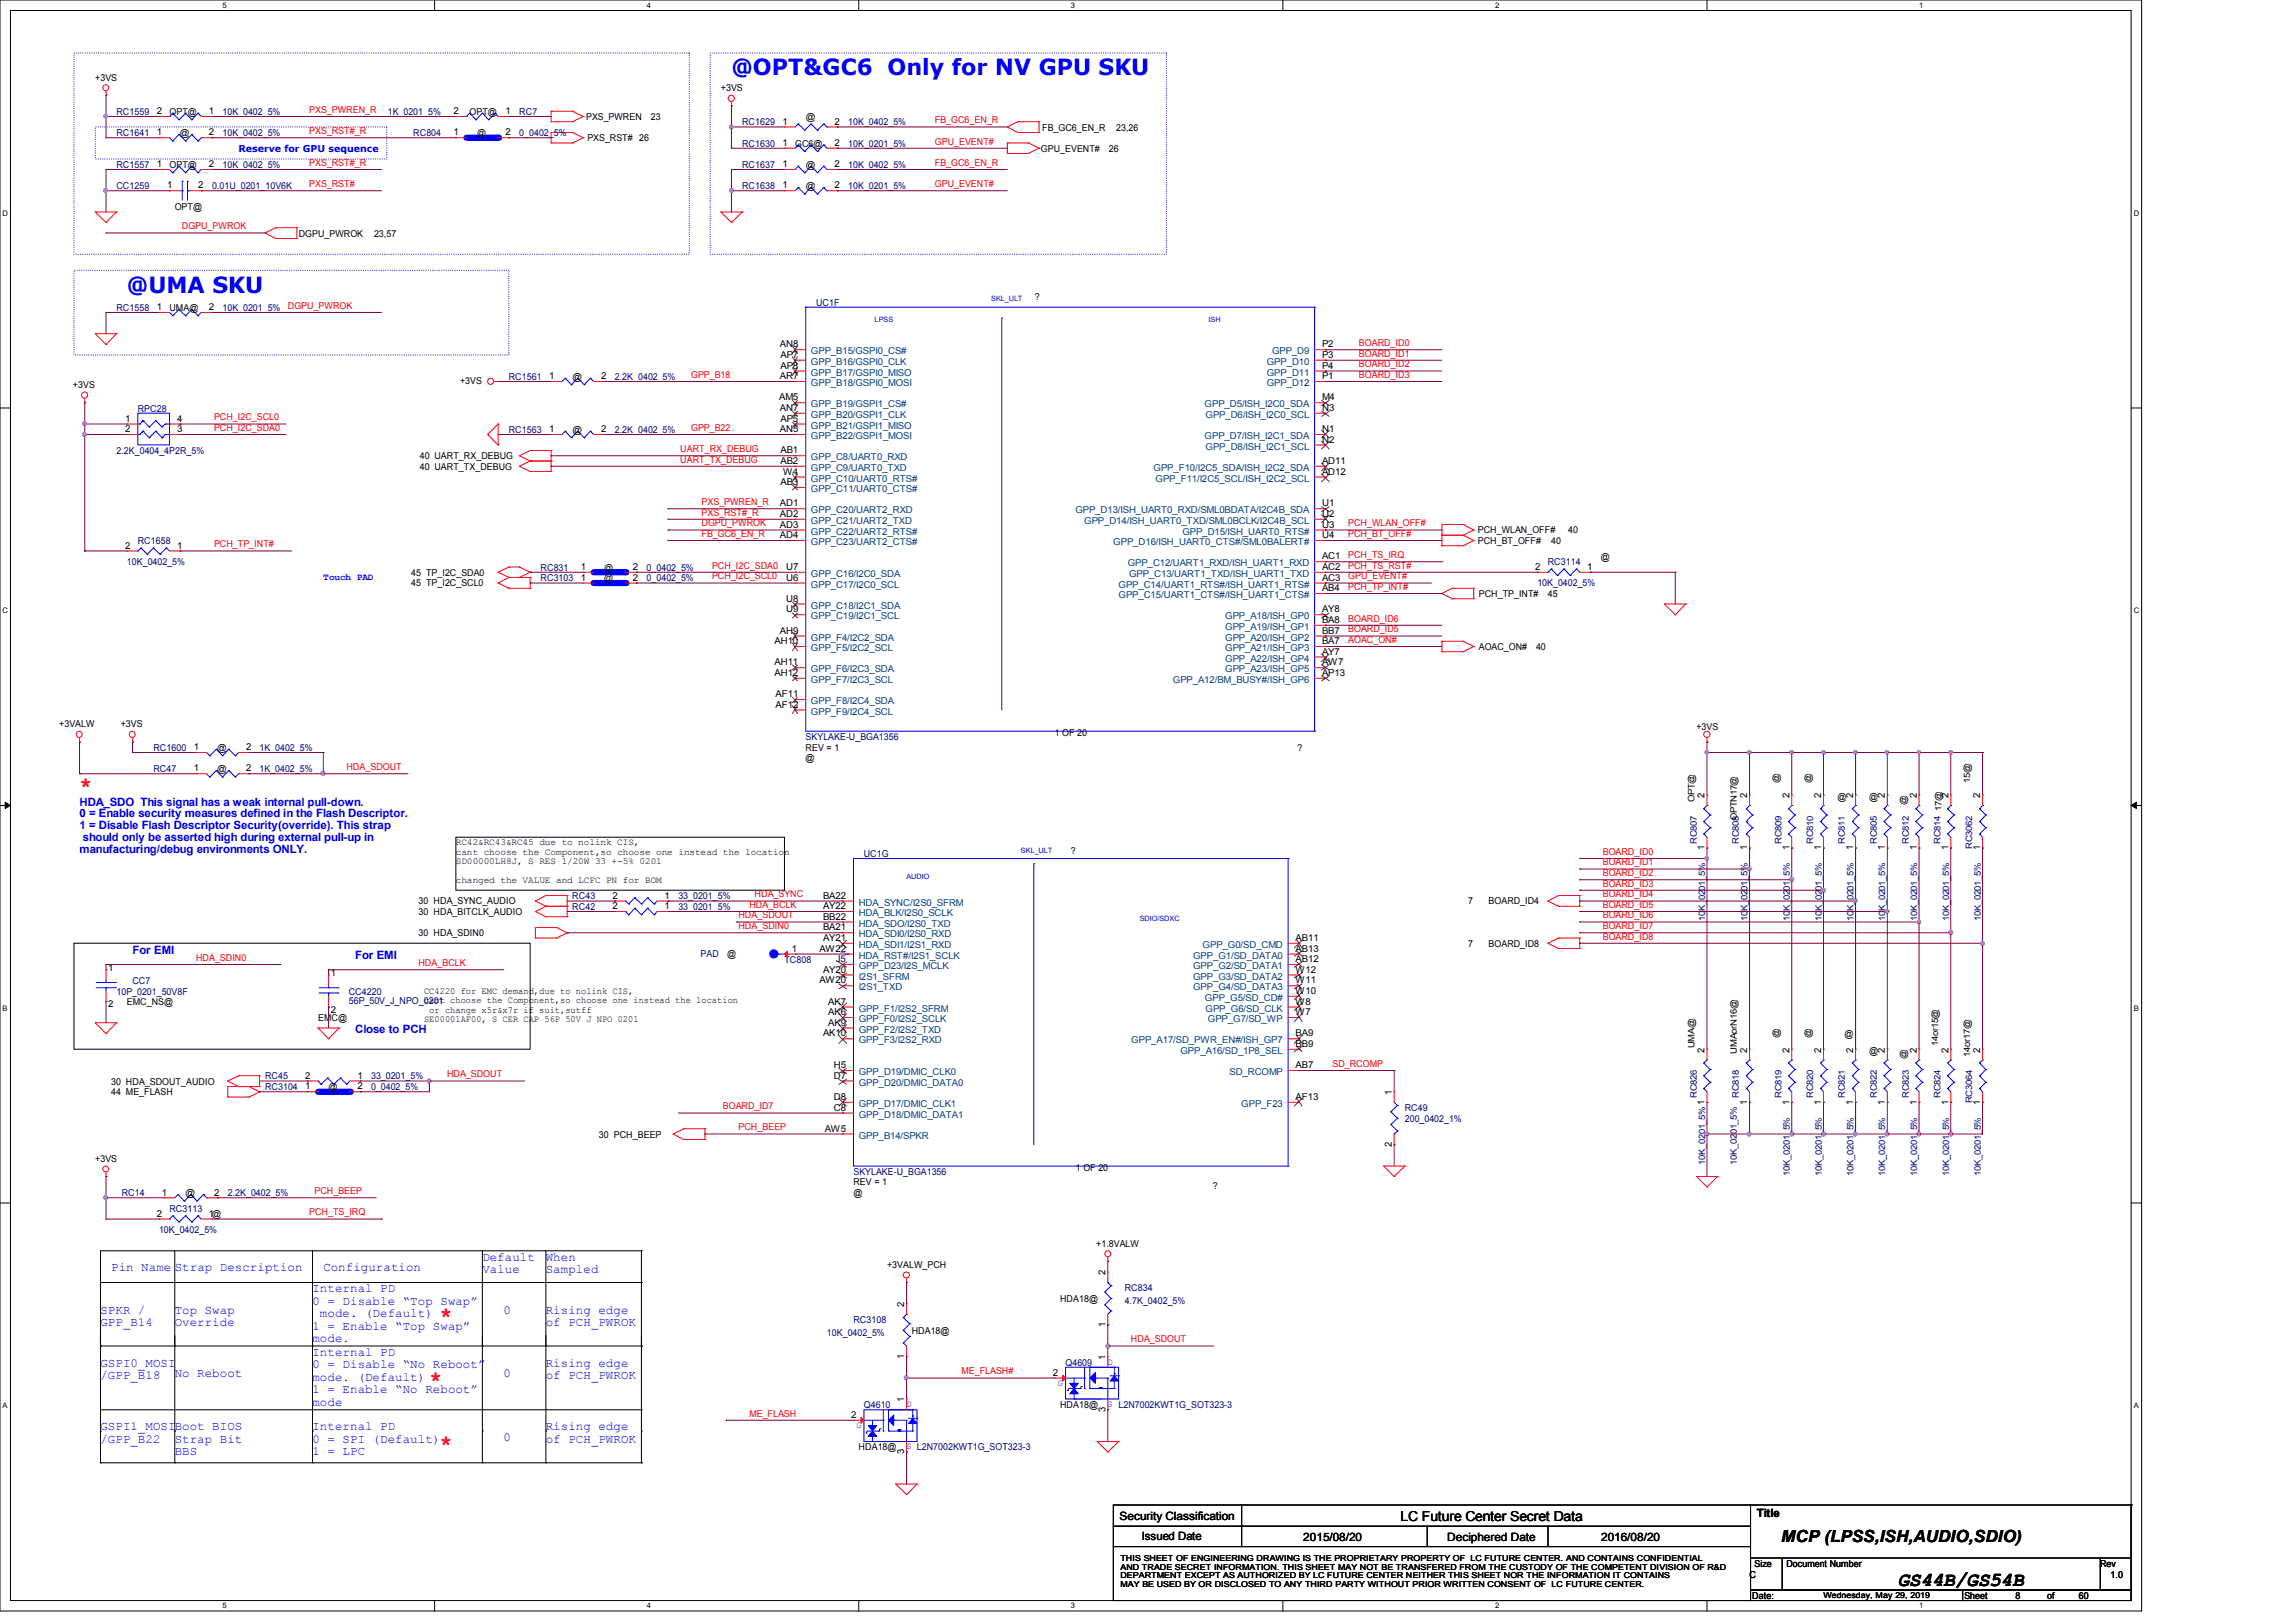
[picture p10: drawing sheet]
<svg xmlns="http://www.w3.org/2000/svg" width="297mm" height="210mm" viewBox="0 0 297 210" stroke-linecap="round" stroke-linejoin="round" font-family="sans-serif">
<defs><g id="words">
<g font-size="2.9" fill="#00f">
<text x="94.6" y="9.7">@OPT&amp;GC6 Only for NV GPU SKU</text>
<text x="16.4" y="37.8">@UMA SKU</text>
</g>
<g font-size="2.7" fill="#f00">
<text x="10.3" y="102.4">*</text>
<text x="56.9" y="171">*</text>
<text x="55.5" y="179.2">*</text>
<text x="56.9" y="187.5">*</text>
</g>
<text font-size="2.6" x="245.5" y="205.1">GS44B/GS54B</text>
<text font-size="2.2" x="230.4" y="199.5">MCP (LPSS,ISH,AUDIO,SDIO)</text>
<text font-size="1.8" x="181.2" y="196.8">LC Future Center Secret Data</text>
<g font-size="1.6" fill="#00f">
<text x="14.4" y="164.5">Pin Name Strap Description</text>
<text x="40.4" y="167.2">Internal PD</text>
<text x="41.8" y="164.5">Configuration</text>
<text x="62.4" y="163.1">Default</text>
<text x="62.4" y="164.7">Value</text>
<text x="70.6" y="163.1">When</text>
<text x="70.6" y="164.7">Sampled</text>
<text x="13" y="170">SPKR /</text>
<text x="13" y="171.6">GPP_B14</text>
<text x="22.6" y="170">Top Swap</text>
<text x="22.6" y="171.6">Override</text>
<text x="40.4" y="168.8">0 = Disable “Top Swap”</text>
<text x="40.4" y="172">1 = Enable “Top Swap”</text>
<text x="40.4" y="173.7">mode.</text>
<text x="41.4" y="170.4">mode. (Default)</text>
<text x="65.1" y="170">0</text>
<text x="70.6" y="170">Rising edge</text>
<text x="70.6" y="171.6">of PCH_PWROK</text>
<text x="13" y="176.8">GSPI0_MOSI</text>
<text x="13" y="178.4">/GPP_B18</text>
<text x="22.6" y="178.2">No Reboot</text>
<text x="40.4" y="175.4">Internal PD</text>
<text x="40.4" y="177">0 = Disable “No Reboot”</text>
<text x="40.4" y="178.6">mode. (Default)</text>
<text x="65.1" y="178.2">0</text>
<text x="70.6" y="176.8">Rising edge</text>
<text x="70.6" y="178.4">of PCH_PWROK</text>
<text x="13" y="185">GSPI1_MOSIBoot BIOS</text>
<text x="40.4" y="180.3">1 = Enable “No Reboot”</text>
<text x="40.4" y="181.9">mode</text>
<text x="40.4" y="185">Internal PD</text>
<text x="70.6" y="185">Rising edge</text>
<text x="13" y="186.6">/GPP_B22</text>
<text x="22.6" y="186.6">Strap Bit</text>
<text x="22.6" y="188.3">BBS</text>
<text x="40.4" y="186.6">0 = SPI (Default)</text>
<text x="40.4" y="188.3">1 = LPC</text>
<text x="65.1" y="186.4">0</text>
<text x="70.6" y="186.6">of PCH_PWROK</text>
</g>
<g font-size="1.5" fill="#00f">
<text x="10.3" y="104.2">HDA_SDO This signal has a weak internal pull-down.</text>
<text x="10.3" y="105.7">0 = Enable security measures defined in the Flash Descriptor.</text>
<text x="10.3" y="107.3">1 = Disable Flash Descriptor Security(override). This strap</text>
<text x="10.3" y="110.3">manufacturing/debug environments ONLY.</text>
<text x="10.7" y="108.8">should only be asserted high during external pull-up in</text>
<text x="17.1" y="123.4">For EMI</text>
<text x="45.9" y="124.1">For EMI</text>
<text x="45.9" y="133.7">Close to PCH</text>
</g>
<g font-size="1.5">
<text x="144.8" y="196.6">Security Classification</text>
<text x="227.2" y="196.3">Title</text>
<text x="147.7" y="199.3">Issued Date</text>
<text x="168.6" y="199.4">2015/08/20</text>
<text x="187.2" y="199.4">Deciphered Date</text>
<text x="207.1" y="199.4">2016/08/20</text>
</g>
<g font-size="1.2">
<text x="12.3" y="10.5">+3VS</text>
<text x="93.3" y="11.8">+3VS</text>
<text x="20.3" y="17.5">1</text>
<text x="20.3" y="14.8">2</text>
<text x="21.9" y="14.9">OPT@</text>
<text x="23.3" y="17.6">@</text>
<text x="27" y="17.5">2</text>
<text x="27" y="14.8">1</text>
<text x="58.7" y="14.8">2</text>
<text x="58.7" y="17.5">1</text>
<text x="60.7" y="14.9">OPT@</text>
<text x="61.7" y="17.6">@</text>
<text x="65.4" y="14.8">1</text>
<text x="65.4" y="17.5">2</text>
<text x="75.8" y="15.5">PXS_PWREN</text>
<text x="84.2" y="15.5">23</text>
<text x="101.2" y="16.1">1</text>
<text x="104.2" y="15.5">@</text>
<text x="107.9" y="16.1">2</text>
<text x="134.8" y="16.9">FB_GC6_EN_R</text>
<text x="144.4" y="16.9">23,26</text>
<text x="20.3" y="21.6">1</text>
<text x="21.9" y="21.7">OPT@</text>
<text x="27" y="21.6">2</text>
<text x="76" y="18.3">PXS_RST# 26</text>
<text x="101.2" y="21.6">1</text>
<text x="101.2" y="18.9">1</text>
<text x="102.9" y="19">GC6@</text>
<text x="104.2" y="21.7">@</text>
<text x="107.9" y="21.6">2</text>
<text x="107.9" y="18.9">2</text>
<text x="134.6" y="19.6">GPU_EVENT#</text>
<text x="143.5" y="19.6">26</text>
<text x="21.6" y="24.4">1</text>
<text x="22.6" y="27.2">OPT@</text>
<text x="25.7" y="24.4">2</text>
<text x="101.2" y="24.4">1</text>
<text x="104.2" y="24.4">@</text>
<text x="107.9" y="24.4">2</text>
<text x="38.6" y="30.6">DGPU_PWROK</text>
<text x="48.4" y="30.6">23,57</text>
<text x="20.3" y="40.1">1</text>
<text x="21.9" y="40.2">UMA@</text>
<text x="27" y="40.1">2</text>
<text x="133.8" y="38.9">?</text>
<text x="100.9" y="45">AN8</text>
<text x="101" y="46.3">AP7</text>
<text x="101" y="47.7">AP8</text>
<text x="171" y="46.3">P3</text>
<text x="171" y="47.7">P4</text>
<text x="171" y="45">P2</text>
<text x="9.4" y="50.3">+3VS</text>
<text x="59.5" y="49.7">+3VS</text>
<text x="71" y="49.1">1</text>
<text x="74" y="49.1">@</text>
<text x="77.8" y="49.1">2</text>
<text x="100.8" y="51.8">AM5</text>
<text x="100.9" y="49.1">AR7</text>
<text x="100.9" y="53.2">AN7</text>
<text x="171" y="49.1">P1</text>
<text x="171" y="51.8">M4</text>
<text x="171" y="53.2">N3</text>
<text x="16.2" y="54.6">1</text>
<text x="16.2" y="55.9">2</text>
<text x="22.9" y="54.6">4</text>
<text x="22.9" y="55.9">3</text>
<text x="54.3" y="59.4">40 UART_RX_DEBUG</text>
<text x="71" y="55.9">1</text>
<text x="74" y="56">@</text>
<text x="77.8" y="55.9">2</text>
<text x="100.9" y="55.9">AN5</text>
<text x="101" y="54.6">AP5</text>
<text x="101" y="58.7">AB1</text>
<text x="171" y="55.9">N1</text>
<text x="171" y="57.3">N2</text>
<text x="54.3" y="60.8">40 UART_TX_DEBUG</text>
<text x="100.9" y="65.5">AD1</text>
<text x="101" y="62.8">AB3</text>
<text x="101" y="60">AB2</text>
<text x="101.3" y="61.4">W4</text>
<text x="171" y="65.5">U1</text>
<text x="171" y="60">AD11</text>
<text x="171" y="61.4">AD12</text>
<text x="16.2" y="71">2</text>
<text x="22.9" y="71">1</text>
<text x="100.9" y="66.9">AD2</text>
<text x="100.9" y="68.3">AD3</text>
<text x="100.9" y="69.6">AD4</text>
<text x="171" y="69.6">U4</text>
<text x="171" y="66.9">U2</text>
<text x="171" y="68.3">U3</text>
<text x="191.2" y="69">PCH_WLAN_OFF#</text>
<text x="191.2" y="70.4">PCH_BT_OFF#</text>
<text x="200.6" y="70.4">40</text>
<text x="202.8" y="69">40</text>
<text x="53.2" y="75.9">45 TP_I2C_SCL0</text>
<text x="53.2" y="74.5">45 TP_I2C_SDA0</text>
<text x="75.1" y="75.1">1</text>
<text x="75.1" y="73.7">1</text>
<text x="78.1" y="75.2">@</text>
<text x="78.1" y="73.8">@</text>
<text x="81.9" y="75.1">2</text>
<text x="81.9" y="73.7">2</text>
<text x="101.7" y="73.7">U7</text>
<text x="101.7" y="75.1">U6</text>
<text x="101.7" y="77.9">U8</text>
<text x="171" y="72.4">AC1</text>
<text x="171" y="73.7">AC2</text>
<text x="171" y="75.1">AC3</text>
<text x="171" y="76.5">AB4</text>
<text x="191.3" y="77.3">PCH_TP_INT#</text>
<text x="198.6" y="73.7">2</text>
<text x="200.2" y="77.3">45</text>
<text x="205.3" y="73.7">1</text>
<text x="207.1" y="72.4">@</text>
<text x="100.2" y="83.4">AH10</text>
<text x="100.9" y="82">AH9</text>
<text x="101.7" y="79.2">U9</text>
<text x="171" y="79.2">AY8</text>
<text x="171" y="80.6">BA8</text>
<text x="171" y="82">BB7</text>
<text x="171" y="83.4">BA7</text>
<text x="100.2" y="86.1">AH11</text>
<text x="100.2" y="87.5">AH12</text>
<text x="171" y="87.5">AP13</text>
<text x="171" y="84.7">AY7</text>
<text x="171" y="86.1">AW7</text>
<text x="191.3" y="84.1">AOAC_ON#</text>
<text x="198.7" y="84.1">40</text>
<text x="7.7" y="94.1">+3VALW</text>
<text x="15.6" y="94.1">+3VS</text>
<text x="100.3" y="90.2">AF11</text>
<text x="100.3" y="91.6">AF12</text>
<text x="136.4" y="95.2">1 OF 20</text>
<text x="219.4" y="94.4">+3VS</text>
<text x="25.1" y="97.1">1</text>
<text x="25.1" y="99.8">1</text>
<text x="28.1" y="97.2">@</text>
<text x="28.1" y="99.9">@</text>
<text x="31.8" y="97.1">2</text>
<text x="31.8" y="99.8">2</text>
<text x="104.2" y="97.2">REV = 1</text>
<text x="104.2" y="98.5">@</text>
<text x="167.8" y="97.2">?</text>
<text x="230.1" y="101.3" transform="rotate(-90 230.1 101.3)">@</text>
<text x="234.3" y="101.3" transform="rotate(-90 234.3 101.3)">@</text>
<text x="254.9" y="101.3" transform="rotate(-90 254.9 101.3)">15@</text>
<text x="219.2" y="103.8" transform="rotate(-90 219.2 103.8)">OPT@</text>
<text x="220.5" y="103.3" transform="rotate(-90 220.5 103.3)">2</text>
<text x="224.7" y="106.1" transform="rotate(-90 224.7 106.1)">OPTN17@</text>
<text x="226" y="103.3" transform="rotate(-90 226 103.3)">2</text>
<text x="231.5" y="103.3" transform="rotate(-90 231.5 103.3)">2</text>
<text x="235.6" y="103.3" transform="rotate(-90 235.6 103.3)">2</text>
<text x="237.7" y="103.5">@</text>
<text x="239.7" y="103.3" transform="rotate(-90 239.7 103.3)">2</text>
<text x="241.8" y="103.5">@</text>
<text x="243.8" y="103.3" transform="rotate(-90 243.8 103.3)">2</text>
<text x="246.6" y="104.1" transform="rotate(-90 246.6 104.1)">@</text>
<text x="247.9" y="103.3" transform="rotate(-90 247.9 103.3)">2</text>
<text x="251.1" y="104.9" transform="rotate(-90 251.1 104.9)">17@</text>
<text x="252" y="103.3" transform="rotate(-90 252 103.3)">2</text>
<text x="256.1" y="103.3" transform="rotate(-90 256.1 103.3)">2</text>
<text x="59" y="109.3">RC42&amp;RC43&amp;RC45 due to nolink CIS,</text>
<text x="59" y="110.6">cant choose the Component,so choose one instead the location</text>
<text x="59" y="111.8">SD00000LH8J, S RES 1/20W 33 +-5% 0201</text>
<text x="138.5" y="110.4">?</text>
<text x="220.5" y="110" transform="rotate(-90 220.5 110)">1</text>
<text x="226" y="110" transform="rotate(-90 226 110)">1</text>
<text x="231.5" y="110" transform="rotate(-90 231.5 110)">1</text>
<text x="235.6" y="110" transform="rotate(-90 235.6 110)">1</text>
<text x="239.7" y="110" transform="rotate(-90 239.7 110)">1</text>
<text x="243.8" y="110" transform="rotate(-90 243.8 110)">1</text>
<text x="247.9" y="110" transform="rotate(-90 247.9 110)">1</text>
<text x="252" y="110" transform="rotate(-90 252 110)">1</text>
<text x="256.1" y="110" transform="rotate(-90 256.1 110)">1</text>
<text x="54.1" y="118.4">30 HDA_BITCLK_AUDIO</text>
<text x="54.1" y="117">30 HDA_SYNC_AUDIO</text>
<text x="59" y="114.3">changed the VALUE and LCFC PN for BOM</text>
<text x="79.2" y="117.6">2</text>
<text x="79.2" y="116.3">2</text>
<text x="86" y="117.6">1</text>
<text x="86" y="116.3">1</text>
<text x="106.5" y="116.3">BA22</text>
<text x="106.5" y="117.6">AY22</text>
<text x="106.5" y="119">BB22</text>
<text x="189.9" y="117">7</text>
<text x="192.6" y="117">BOARD_ID4</text>
<text x="14" y="125.6">1</text>
<text x="54.1" y="121.2">30 HDA_SDIN0</text>
<text x="94.1" y="123.9">@</text>
<text x="102.4" y="123.1">1</text>
<text x="106" y="123.1">AW22</text>
<text x="106.5" y="120.4">BA21</text>
<text x="106.5" y="121.8">AY21</text>
<text x="106.5" y="125.9">AY20</text>
<text x="108.1" y="124.5">J5</text>
<text x="167.6" y="121.8">AB11</text>
<text x="167.6" y="123.1">AB13</text>
<text x="167.6" y="124.5">AB12</text>
<text x="167.6" y="125.9">W12</text>
<text x="189.9" y="122.5">7</text>
<text x="192.6" y="122.5">BOARD_ID8</text>
<text x="14" y="130.3">2</text>
<text x="16.4" y="130">EMC_NS@</text>
<text x="42.8" y="126.3">1</text>
<text x="42.8" y="131">2</text>
<text x="54.9" y="128.6">CC4220 for EMC demand,due to nolink CIS,</text>
<text x="54.9" y="129.8">cant choose the Component,so choose one instead the location</text>
<text x="55.5" y="131">or change x5r&amp;x7r if suit,sutff</text>
<text x="106" y="127.3">AW20</text>
<text x="107.1" y="130">AK7</text>
<text x="107.1" y="131.4">AK6</text>
<text x="167.6" y="128.6">W10</text>
<text x="167.6" y="131.4">W7</text>
<text x="167.6" y="127.3">W11</text>
<text x="167.6" y="130">W8</text>
<text x="41.1" y="132.1">EMC@</text>
<text x="54.9" y="132.2">SE00001AF00, S CER CAP 56P 50V J NPO 0201</text>
<text x="106.5" y="134.1">AK10</text>
<text x="107.1" y="132.7">AK9</text>
<text x="167.6" y="134.1">BA9</text>
<text x="167.6" y="135.5">BB9</text>
<text x="219.2" y="135.6" transform="rotate(-90 219.2 135.6)">UMA@</text>
<text x="220.5" y="136.2" transform="rotate(-90 220.5 136.2)">2</text>
<text x="224.7" y="136.3" transform="rotate(-90 224.7 136.3)">UMAorN16@</text>
<text x="226" y="136.2" transform="rotate(-90 226 136.2)">2</text>
<text x="230.1" y="134.3" transform="rotate(-90 230.1 134.3)">@</text>
<text x="231.5" y="136.2" transform="rotate(-90 231.5 136.2)">2</text>
<text x="234.3" y="134.3" transform="rotate(-90 234.3 134.3)">@</text>
<text x="235.6" y="136.2" transform="rotate(-90 235.6 136.2)">2</text>
<text x="238.6" y="134.2">@</text>
<text x="239.7" y="136.2" transform="rotate(-90 239.7 136.2)">2</text>
<text x="241.8" y="136.4">@</text>
<text x="243.8" y="136.2" transform="rotate(-90 243.8 136.2)">2</text>
<text x="246.6" y="137" transform="rotate(-90 246.6 137)">@</text>
<text x="247.9" y="136.2" transform="rotate(-90 247.9 136.2)">2</text>
<text x="250.7" y="135.3" transform="rotate(-90 250.7 135.3)">14or15@</text>
<text x="252" y="136.2" transform="rotate(-90 252 136.2)">2</text>
<text x="254.9" y="136.7" transform="rotate(-90 254.9 136.7)">14or17@</text>
<text x="256.1" y="136.2" transform="rotate(-90 256.1 136.2)">2</text>
<text x="14.4" y="140.3">30 HDA_SDOUT_AUDIO</text>
<text x="14.4" y="141.7">44 ME_FLASH</text>
<text x="39.5" y="139.6">2</text>
<text x="39.5" y="141">1</text>
<text x="42.5" y="141">@</text>
<text x="46.2" y="139.6">1</text>
<text x="46.2" y="141">2</text>
<text x="107.9" y="138.2">H5</text>
<text x="107.9" y="139.6">D7</text>
<text x="107.9" y="142.3">D8</text>
<text x="107.9" y="143.7">C8</text>
<text x="167.6" y="138.2">AB7</text>
<text x="167.6" y="142.3">AF13</text>
<text x="180" y="141.6" transform="rotate(-90 180 141.6)">1</text>
<text x="226" y="142.9" transform="rotate(-90 226 142.9)">1</text>
<text x="231.5" y="142.9" transform="rotate(-90 231.5 142.9)">1</text>
<text x="235.6" y="142.9" transform="rotate(-90 235.6 142.9)">1</text>
<text x="239.7" y="142.9" transform="rotate(-90 239.7 142.9)">1</text>
<text x="243.8" y="142.9" transform="rotate(-90 243.8 142.9)">1</text>
<text x="247.9" y="142.9" transform="rotate(-90 247.9 142.9)">1</text>
<text x="252" y="142.9" transform="rotate(-90 252 142.9)">1</text>
<text x="256.1" y="142.9" transform="rotate(-90 256.1 142.9)">1</text>
<text x="77.5" y="147.2">30 PCH_BEEP</text>
<text x="106.7" y="146.4">AW5</text>
<text x="180" y="148.4" transform="rotate(-90 180 148.4)">2</text>
<text x="12.3" y="150.4">+3VS</text>
<text x="21" y="154.7">1</text>
<text x="24" y="154.7">@</text>
<text x="27.7" y="154.7">2</text>
<text x="110.4" y="153.4">REV = 1</text>
<text x="110.4" y="154.7">@</text>
<text x="139.2" y="151.5">1 OF 20</text>
<text x="156.9" y="153.8">?</text>
<text x="20.3" y="157.4">2</text>
<text x="27" y="157.4">1@</text>
<text x="141.8" y="161.3">+1.8VALW</text>
<text x="114.8" y="164.1">+3VALW_PCH</text>
<text x="143" y="165" transform="rotate(-90 143 165)">2</text>
<text x="117" y="169.1" transform="rotate(-90 117 169.1)">2</text>
<text x="117.9" y="172.6">HDA18@</text>
<text x="137.1" y="168.4">HDA18@</text>
<text x="143" y="171.7" transform="rotate(-90 143 171.7)">1</text>
<text x="117" y="175.8" transform="rotate(-90 117 175.8)">1</text>
<text x="136.2" y="178">2</text>
<text x="143" y="175.9" transform="rotate(-90 143 175.9)">1</text>
<text x="110.1" y="183.5">2</text>
<text x="117" y="181.4" transform="rotate(-90 117 181.4)">1</text>
<text x="137.1" y="182.2">HDA18@</text>
<text x="143" y="182.7" transform="rotate(-90 143 182.7)">3</text>
<text x="111.1" y="187.7">HDA18@</text>
<text x="117" y="188.2" transform="rotate(-90 117 188.2)">3</text>
<text x="227" y="202.7">Size</text>
<text x="231.1" y="202.7">Document Number</text>
<text x="271.7" y="202.7">Rev</text>
<text x="226.3" y="204.1">C</text>
<text x="226.7" y="206.9">Date:</text>
<text x="254.1" y="206.9">Sheet</text>
<text x="260.7" y="206.9">8</text>
<text x="264.8" y="206.9">of</text>
<text x="268.9" y="206.9">60</text>
<text x="273" y="204.1">1.0</text>
</g>
<g font-size="1.2" fill="#000080">
<text x="15.1" y="17.6">RC1641</text>
<text x="15.1" y="14.9">RC1559</text>
<text x="28.8" y="17.6">10K_0402_5%</text>
<text x="28.8" y="14.9">10K_0402_5%</text>
<text x="50.2" y="14.9">1K_0201_5%</text>
<text x="53.5" y="17.6">RC804</text>
<text x="67.2" y="17.6">0_0402_5%</text>
<text x="67.2" y="14.9">RC7</text>
<text x="96" y="16.2">RC1629</text>
<text x="109.7" y="16.2">10K_0402_5%</text>
<text x="15.1" y="21.7">RC1557</text>
<text x="28.8" y="21.7">10K_0402_5%</text>
<text x="96" y="21.7">RC1637</text>
<text x="96" y="19">RC1630</text>
<text x="109.7" y="21.7">10K_0402_5%</text>
<text x="109.7" y="19">10K_0201_5%</text>
<text x="15.1" y="24.4">CC1259</text>
<text x="27.4" y="24.4">0.01U_0201_10V6K</text>
<text x="96" y="24.4">RC1638</text>
<text x="109.7" y="24.4">10K_0201_5%</text>
<text x="15.1" y="40.2">RC1558</text>
<text x="28.8" y="40.2">10K_0201_5%</text>
<text x="105.6" y="39.5">UC1F</text>
<text x="17.8" y="53.3">RPC28</text>
<text x="65.8" y="49.1">RC1561</text>
<text x="79.5" y="49.1">2.2K_0402_5%</text>
<text x="15.1" y="58.7">2.2K_0404_4P2R_5%</text>
<text x="65.8" y="56">RC1563</text>
<text x="79.5" y="56">2.2K_0402_5%</text>
<text x="17.8" y="70.4">RC1658</text>
<text x="16.4" y="73.2">10K_0402_5%</text>
<text x="69.9" y="75.2">RC3103</text>
<text x="69.9" y="73.8">RC831</text>
<text x="83.6" y="75.2">0_0402_5%</text>
<text x="83.6" y="73.8">0_0402_5%</text>
<text x="198.9" y="75.9">10K_0402_5%</text>
<text x="200.2" y="73.2">RC3114</text>
<text x="104.2" y="95.8">SKYLAKE-U_BGA1356</text>
<text x="19.9" y="97.2">RC1600</text>
<text x="19.9" y="99.9">RC47</text>
<text x="33.6" y="97.2">1K_0402_5%</text>
<text x="33.6" y="99.9">1K_0402_5%</text>
<text x="111.7" y="110.9">UC1G</text>
<text x="219.5" y="109.2" transform="rotate(-90 219.5 109.2)">RC807</text>
<text x="224.9" y="109.2" transform="rotate(-90 224.9 109.2)">RC808</text>
<text x="230.4" y="109.2" transform="rotate(-90 230.4 109.2)">RC809</text>
<text x="234.5" y="109.2" transform="rotate(-90 234.5 109.2)">RC810</text>
<text x="238.7" y="109.2" transform="rotate(-90 238.7 109.2)">RC811</text>
<text x="242.8" y="109.2" transform="rotate(-90 242.8 109.2)">RC805</text>
<text x="246.9" y="109.2" transform="rotate(-90 246.9 109.2)">RC812</text>
<text x="251" y="109.2" transform="rotate(-90 251 109.2)">RC814</text>
<text x="255.1" y="109.9" transform="rotate(-90 255.1 109.9)">RC3062</text>
<text x="74" y="117.7">RC42</text>
<text x="74" y="116.3">RC43</text>
<text x="87.7" y="117.7">33_0201_5%</text>
<text x="87.7" y="116.3">33_0201_5%</text>
<text x="220.6" y="119.2" transform="rotate(-90 220.6 119.2)">10K_0201_5%</text>
<text x="226" y="119.2" transform="rotate(-90 226 119.2)">10K_0201_5%</text>
<text x="231.5" y="119.2" transform="rotate(-90 231.5 119.2)">10K_0201_5%</text>
<text x="235.6" y="119.2" transform="rotate(-90 235.6 119.2)">10K_0201_5%</text>
<text x="239.8" y="119.2" transform="rotate(-90 239.8 119.2)">10K_0201_5%</text>
<text x="243.9" y="119.2" transform="rotate(-90 243.9 119.2)">10K_0201_5%</text>
<text x="248" y="119.2" transform="rotate(-90 248 119.2)">10K_0201_5%</text>
<text x="252.1" y="119.2" transform="rotate(-90 252.1 119.2)">10K_0201_5%</text>
<text x="256.2" y="119.2" transform="rotate(-90 256.2 119.2)">10K_0201_5%</text>
<text x="90.6" y="123.9">PAD</text>
<text x="101.5" y="124.6">TC808</text>
<text x="15.1" y="128.7">10P_0201_50V8F</text>
<text x="17.1" y="127.3">CC7</text>
<text x="45.1" y="128.7">CC4220</text>
<text x="45.1" y="129.9">56P_50V_J_NPO_0201</text>
<text x="34.3" y="139.7">RC45</text>
<text x="34.3" y="141">RC3104</text>
<text x="48" y="139.7">33_0201_5%</text>
<text x="48" y="141">0_0402_5%</text>
<text x="181.7" y="143.8">RC49</text>
<text x="219.5" y="142.1" transform="rotate(-90 219.5 142.1)">RC826</text>
<text x="224.9" y="142.1" transform="rotate(-90 224.9 142.1)">RC818</text>
<text x="230.4" y="142.1" transform="rotate(-90 230.4 142.1)">RC819</text>
<text x="234.5" y="142.1" transform="rotate(-90 234.5 142.1)">RC820</text>
<text x="238.7" y="142.1" transform="rotate(-90 238.7 142.1)">RC821</text>
<text x="242.8" y="142.1" transform="rotate(-90 242.8 142.1)">RC822</text>
<text x="246.9" y="142.1" transform="rotate(-90 246.9 142.1)">RC823</text>
<text x="251" y="142.1" transform="rotate(-90 251 142.1)">RC824</text>
<text x="255.1" y="142.7" transform="rotate(-90 255.1 142.7)">RC3064</text>
<text x="181.7" y="145.2">200_0402_1%</text>
<text x="15.7" y="154.7">RC14</text>
<text x="29.5" y="154.7">2.2K_0402_5%</text>
<text x="110.4" y="152">SKYLAKE-U_BGA1356</text>
<text x="220.6" y="150.7" transform="rotate(-90 220.6 150.7)">10K_0201_5% 1</text>
<text x="224.7" y="150.7" transform="rotate(-90 224.7 150.7)">10K_0201_5%</text>
<text x="231.5" y="152.1" transform="rotate(-90 231.5 152.1)">10K_0201_5%</text>
<text x="235.6" y="152.1" transform="rotate(-90 235.6 152.1)">10K_0201_5%</text>
<text x="239.8" y="152.1" transform="rotate(-90 239.8 152.1)">10K_0201_5%</text>
<text x="243.9" y="152.1" transform="rotate(-90 243.9 152.1)">10K_0201_5%</text>
<text x="248" y="152.1" transform="rotate(-90 248 152.1)">10K_0201_5%</text>
<text x="252.1" y="152.1" transform="rotate(-90 252.1 152.1)">10K_0201_5%</text>
<text x="256.2" y="152.1" transform="rotate(-90 256.2 152.1)">10K_0201_5%</text>
<text x="20.6" y="159.6">10K_0402_5%</text>
<text x="21.9" y="156.8">RC3113</text>
<text x="145.5" y="167.1">RC834</text>
<text x="107" y="172.8">10K_0402_5%</text>
<text x="110.4" y="171.2">RC3108</text>
<text x="145.5" y="168.7">4.7K_0402_5%</text>
<text x="137.8" y="176.7">Q4609</text>
<text x="111.7" y="182.2">Q4610</text>
</g>
<g font-size="1.2" fill="#f00">
<text x="40" y="14.6">PXS_PWREN_R</text>
<text x="40" y="17.4">PXS_RST#_R</text>
<text x="120.9" y="16">FB_GC6_EN_R</text>
<text x="40" y="21.5">PXS_RST#_R</text>
<text x="120.9" y="18.7">GPU_EVENT#</text>
<text x="120.9" y="21.5">FB_GC6_EN_R</text>
<text x="23.5" y="29.7">DGPU_PWROK</text>
<text x="40" y="24.2">PXS_RST#</text>
<text x="120.9" y="24.2">GPU_EVENT#</text>
<text x="37.3" y="40">DGPU_PWROK</text>
<text x="175.8" y="44.8">BOARD_ID0</text>
<text x="175.8" y="46.1">BOARD_ID1</text>
<text x="175.8" y="47.5">BOARD_ID2</text>
<text x="89.4" y="48.9">GPP_B18</text>
<text x="175.8" y="48.9">BOARD_ID3</text>
<text x="27.7" y="54.4">PCH_I2C_SCL0</text>
<text x="27.7" y="55.8">PCH_I2C_SDA0</text>
<text x="88" y="58.5">UART_RX_DEBUG</text>
<text x="88" y="59.9">UART_TX_DEBUG</text>
<text x="89.4" y="55.8">GPP_B22</text>
<text x="90.8" y="65.4">PXS_PWREN_R</text>
<text x="27.7" y="70.8">PCH_TP_INT#</text>
<text x="90.8" y="66.7">PXS_RST#_R</text>
<text x="90.8" y="68.1">DGPU_PWROK</text>
<text x="90.8" y="69.5">FB_GC6_EN_R</text>
<text x="174.4" y="68.1">PCH_WLAN_OFF#</text>
<text x="174.4" y="69.5">PCH_BT_OFF#</text>
<text x="92.1" y="75">PCH_I2C_SCL0</text>
<text x="92.1" y="73.6">PCH_I2C_SDA0</text>
<text x="174.4" y="75">GPU_EVENT#</text>
<text x="174.4" y="76.3">PCH_TP_INT#</text>
<text x="174.4" y="72.2">PCH_TS_IRQ</text>
<text x="174.4" y="73.6">PCH_TS_RST#</text>
<text x="174.4" y="81.8">BOARD_ID5</text>
<text x="174.4" y="80.4">BOARD_ID6</text>
<text x="174.4" y="83.2">AOAC_ON#</text>
<text x="44.8" y="99.7">HDA_SDOUT</text>
<text x="207.3" y="110.6">BOARD_ID0</text>
<text x="207.3" y="112">BOARD_ID1</text>
<text x="207.3" y="113.4">BOARD_ID2</text>
<text x="95.5" y="118.8">HDA_SDOUT</text>
<text x="96.9" y="117.5">HDA_BCLK</text>
<text x="97.6" y="116.1">HDA_SYNC</text>
<text x="207.3" y="114.7">BOARD_ID3</text>
<text x="207.3" y="116.1">BOARD_ID4</text>
<text x="207.3" y="117.5">BOARD_ID5</text>
<text x="207.3" y="118.8">BOARD_ID6</text>
<text x="25.4" y="124.3">HDA_SDIN0</text>
<text x="54.1" y="125">HDA_BCLK</text>
<text x="95.5" y="120.2">HDA_SDIN0</text>
<text x="207.3" y="120.2">BOARD_ID7</text>
<text x="207.3" y="121.6">BOARD_ID8</text>
<text x="57.8" y="139.4">HDA_SDOUT</text>
<text x="93.5" y="143.6">BOARD_ID7</text>
<text x="172.4" y="138">SD_RCOMP</text>
<text x="95.5" y="146.3">PCH_BEEP</text>
<text x="40.7" y="154.5">PCH_BEEP</text>
<text x="40" y="157.3">PCH_TS_IRQ</text>
<text x="146.3" y="173.7">HDA_SDOUT</text>
<text x="124.4" y="177.8">ME_FLASH#</text>
<text x="96.9" y="183.3">ME_FLASH</text>
</g>
<g font-size="1.2" fill="#00f">
<text x="30.9" y="19.7">Reserve for GPU sequence</text>
<text x="41.8" y="75.1">Touch PAD</text>
<text x="136.8" y="179.3">G</text>
<text x="143.3" y="176.6">D</text>
<text x="110.8" y="184.8">G</text>
<text x="117.2" y="182">D</text>
<text x="143.3" y="182">S L2N7002KWT1G_SOT323-3</text>
<text x="117.2" y="187.5">S L2N7002KWT1G_SOT323-3</text>
</g>
<g font-size="1.2" fill="#004080">
<text x="104.9" y="45.8">GPP_B15/GSPI0_CS#</text>
<text x="104.9" y="47.2">GPP_B16/GSPI0_CLK</text>
<text x="163.9" y="47.2">GPP_D10</text>
<text x="164.5" y="45.8">GPP_D9</text>
<text x="104.9" y="48.6">GPP_B17/GSPI0_MISO</text>
<text x="104.9" y="50">GPP_B18/GSPI0_MOSI</text>
<text x="104.9" y="52.7">GPP_B19/GSPI1_CS#</text>
<text x="155.8" y="52.7">GPP_D5/ISH_I2C0_SDA</text>
<text x="163.9" y="48.6">GPP_D11</text>
<text x="163.9" y="50">GPP_D12</text>
<text x="104.9" y="54.1">GPP_B20/GSPI1_CLK</text>
<text x="104.9" y="55.5">GPP_B21/GSPI1_MISO</text>
<text x="104.9" y="56.8">GPP_B22/GSPI1_MOSI</text>
<text x="104.9" y="59.6">GPP_C8/UART0_RXD</text>
<text x="155.8" y="56.8">GPP_D7/ISH_I2C1_SDA</text>
<text x="155.9" y="54.1">GPP_D6/ISH_I2C0_SCL</text>
<text x="155.9" y="58.2">GPP_D8/ISH_I2C1_SCL</text>
<text x="104.9" y="62.3">GPP_C10/UART0_RTS#</text>
<text x="104.9" y="63.7">GPP_C11/UART0_CTS#</text>
<text x="104.9" y="60.9">GPP_C9/UART0_TXD</text>
<text x="149.2" y="60.9">GPP_F10/I2C5_SDA/ISH_I2C2_SDA</text>
<text x="149.5" y="62.3">GPP_F11/I2C5_SCL/ISH_I2C2_SCL</text>
<text x="104.9" y="66.4">GPP_C20/UART2_RXD</text>
<text x="104.9" y="67.8">GPP_C21/UART2_TXD</text>
<text x="104.9" y="69.2">GPP_C22/UART2_RTS#</text>
<text x="104.9" y="70.5">GPP_C23/UART2_CTS#</text>
<text x="139.1" y="66.4">GPP_D13/ISH_UART0_RXD/SML0BDATA/I2C4B_SDA</text>
<text x="140.2" y="67.8">GPP_D14/ISH_UART0_TXD/SML0BCLK/I2C4B_SCL</text>
<text x="144" y="70.5">GPP_D16/ISH_UART0_CTS#/SML0BALERT#</text>
<text x="152.9" y="69.2">GPP_D15/ISH_UART0_RTS#</text>
<text x="104.9" y="74.6">GPP_C16/I2C0_SDA</text>
<text x="104.9" y="76">GPP_C17/I2C0_SCL</text>
<text x="144.7" y="76">GPP_C14/UART1_RTS#/ISH_UART1_RTS#</text>
<text x="144.7" y="77.4">GPP_C15/UART1_CTS#/ISH_UART1_CTS#</text>
<text x="145.9" y="73.3">GPP_C12/UART1_RXD/ISH_UART1_RXD</text>
<text x="146" y="74.6">GPP_C13/UART1_TXD/ISH_UART1_TXD</text>
<text x="104.9" y="78.7">GPP_C18/I2C1_SDA</text>
<text x="104.9" y="80.1">GPP_C19/I2C1_SCL</text>
<text x="104.9" y="82.9">GPP_F4/I2C2_SDA</text>
<text x="158.5" y="80.1">GPP_A18/ISH_GP0</text>
<text x="158.5" y="81.5">GPP_A19/ISH_GP1</text>
<text x="158.5" y="82.9">GPP_A20/ISH_GP2</text>
<text x="104.9" y="84.2">GPP_F5/I2C2_SCL</text>
<text x="104.9" y="87">GPP_F6/I2C3_SDA</text>
<text x="104.9" y="88.3">GPP_F7/I2C3_SCL</text>
<text x="151.7" y="88.3">GPP_A12/BM_BUSY#/ISH_GP6</text>
<text x="158.5" y="84.2">GPP_A21/ISH_GP3</text>
<text x="158.5" y="85.6">GPP_A22/ISH_GP4</text>
<text x="158.5" y="87">GPP_A23/ISH_GP5</text>
<text x="104.9" y="91.1">GPP_F8/I2C4_SDA</text>
<text x="104.9" y="92.5">GPP_F9/I2C4_SCL</text>
<text x="111.1" y="117.2">HDA_SYNC/I2S0_SFRM</text>
<text x="111.1" y="118.5">HDA_BLK/I2S0_SCLK</text>
<text x="111.1" y="119.9">HDA_SDO/I2S0_TXD</text>
<text x="111.1" y="121.3">HDA_SDI0/I2S0_RXD</text>
<text x="111.1" y="122.6">HDA_SDI1/I2S1_RXD</text>
<text x="111.1" y="124">HDA_RST#/I2S1_SCLK</text>
<text x="111.1" y="125.4">GPP_D23/I2S_MCLK</text>
<text x="154.3" y="124">GPP_G1/SD_DATA0</text>
<text x="154.3" y="125.4">GPP_G2/SD_DATA1</text>
<text x="155.6" y="122.6">GPP_G0/SD_CMD</text>
<text x="111.1" y="126.7">I2S1_SFRM</text>
<text x="111.1" y="128.1">I2S1_TXD</text>
<text x="111.1" y="130.9">GPP_F1/I2S2_SFRM</text>
<text x="154.3" y="126.7">GPP_G3/SD_DATA2</text>
<text x="154.3" y="128.1">GPP_G4/SD_DATA3</text>
<text x="155.9" y="129.5">GPP_G5/SD_CD#</text>
<text x="155.9" y="130.9">GPP_G6/SD_CLK</text>
<text x="111.1" y="132.2">GPP_F0/I2S2_SCLK</text>
<text x="111.1" y="133.6">GPP_F2/I2S2_TXD</text>
<text x="111.1" y="135">GPP_F3/I2S2_RXD</text>
<text x="146.3" y="135">GPP_A17/SD_PWR_EN#/ISH_GP7</text>
<text x="152.7" y="136.4">GPP_A16/SD_1P8_SEL</text>
<text x="156.2" y="132.2">GPP_G7/SD_WP</text>
<text x="111.1" y="139.1">GPP_D19/DMIC_CLK0</text>
<text x="111.1" y="140.5">GPP_D20/DMIC_DATA0</text>
<text x="111.1" y="143.2">GPP_D17/DMIC_CLK1</text>
<text x="159" y="139.1">SD_RCOMP</text>
<text x="160.6" y="143.2">GPP_F23</text>
<text x="111.1" y="144.6">GPP_D18/DMIC_DATA1</text>
<text x="111.1" y="147.3">GPP_B14/SPKR</text>
</g>
<g font-size="1.1">
<text x="144.9" y="202">THIS SHEET OF ENGINEERING DRAWING IS THE PROPRIETARY PROPERTY OF LC FUTURE CENTER. AND CONTAINS CONFIDENTIAL</text>
<text x="144.9" y="203.1">AND TRADE SECRET INFORMATION. THIS SHEET MAY NOT BE TRANSFERED FROM THE CUSTODY OF THE COMPETENT DIVISION OF R&amp;D</text>
<text x="144.9" y="204.2">DEPARTMENT EXCEPT AS AUTHORIZED BY LC FUTURE CENTER NEITHER THIS SHEET NOR THE INFORMATION IT CONTAINS</text>
<text x="144.9" y="205.3">MAY BE USED BY OR DISCLOSED TO ANY THIRD PARTY WITHOUT PRIOR WRITTEN CONSENT OF LC FUTURE CENTER.</text>
<text x="235.9" y="206.7">Wednesday, May 29, 2019</text>
</g>
<g font-size="1">
<text x="28.8" y="1">5</text>
<text x="83.7" y="1">4</text>
<text x="138.5" y="1">3</text>
<text x="193.4" y="1">2</text>
<text x="248.3" y="1">1</text>
<text x=".3" y="27.9">D</text>
<text x="276" y="27.9">D</text>
<text x=".3" y="79.4">C</text>
<text x="276" y="79.4">C</text>
<text x=".3" y="130.8">B</text>
<text x="276" y="130.8">B</text>
<text x=".3" y="182.2">A</text>
<text x="276" y="182.2">A</text>
<text x="28.8" y="208.1">5</text>
<text x="83.7" y="208.1">4</text>
<text x="138.5" y="208.1">3</text>
<text x="193.4" y="208.1">2</text>
<text x="248.3" y="208.1">1</text>
</g>
<g font-size=".9" fill="#00f">
<text x="113.1" y="41.7">LPSS</text>
<text x="128.2" y="39">SKL_ULT</text>
<text x="156.3" y="41.7">ISH</text>
<text x="117.2" y="113.7">AUDIO</text>
<text x="132.1" y="110.4">SKL_ULT</text>
<text x="147.4" y="119.2">SDIO/SDXC</text>
</g>
</g></defs>
<path d="M0 0h277v208.4h-277zM1.4 1.4h274.3v205.7h-274.3z" fill="none" stroke="#000" stroke-width=".13"/>
<g fill="#fff">
<path d="M28.8 .1h.5v1.1h-.5z"/>
<path d="M28.8 207.2h.5v1.1h-.5z"/>
</g>
<path d="M56.2 0v1.4M56.2 207.1v1.3" fill="none" stroke="#000" stroke-width=".13"/>
<g fill="#fff">
<path d="M83.7 .1h.5v1.1h-.5z"/>
<path d="M83.7 207.2h.5v1.1h-.5z"/>
</g>
<path d="M111.1 0v1.4M111.1 207.1v1.3" fill="none" stroke="#000" stroke-width=".13"/>
<g fill="#fff">
<path d="M138.5 .1h.6v1.1h-.6z"/>
<path d="M138.5 207.2h.6v1.1h-.6z"/>
</g>
<path d="M165.9 0v1.4M165.9 207.1v1.3" fill="none" stroke="#000" stroke-width=".13"/>
<g fill="#fff">
<path d="M193.4 .1h.5v1.1h-.5z"/>
<path d="M193.4 207.2h.5v1.1h-.5z"/>
</g>
<path d="M220.8 0v1.4M220.8 207.1v1.3" fill="none" stroke="#000" stroke-width=".13"/>
<g fill="#fff">
<path d="M248.2 .1h.6v1.1h-.6z"/>
<path d="M248.2 207.2h.6v1.1h-.6z"/>
<path d="M.3 27.1h.8v1.1h-.8z"/>
<path d="M276 27.1h.7v1.1h-.7z"/>
<path d="M.3 78.5h.8v1.1h-.8z"/>
<path d="M276 78.5h.7v1.1h-.7z"/>
</g>
<path d="M0 52.8h1.4M275.7 52.8h1.3" fill="none" stroke="#000" stroke-width=".13"/>
<g fill="#fff">
<path d="M.3 129.9h.7v1.1h-.7z"/>
<path d="M276 129.9h.6v1.1h-.6z"/>
</g>
<path d="M0 104.2h1.4M275.7 104.2h1.3" fill="none" stroke="#000" stroke-width=".13"/>
<path d="M.7 103.8l.7 .4-.7 .4zM275.7 104.2l.7-.4v.8z" fill="#000" stroke="#000" stroke-width=".13"/>
<g fill="#fff">
<path d="M.3 181.4h.7v1.1h-.7z"/>
<path d="M276 181.4h.6v1.1h-.6z"/>
</g>
<g fill="none" stroke="#000" stroke-width=".13">
<path d="M59 108.3h42.5v6.9h-42.5zM9.6 122h59v13.8h-59zM0 155.7h1.4M275.7 155.7h1.3M13 174.2h.1M13 165.9h70M13 174.2h70M22.6 174.2h.1M22.6 161.8v27.5M40.4 174.2h.1M40.4 161.8v27.5M62.4 174.2h.1"/>
<path d="M62.4 161.8v27.5M70.6 165.9h.1M70.6 174.2h.1M70.6 161.8v27.5M83 161.8h.1M83 174.2h.1M83 165.9h.1M83 161.8h-70v27.5M83 161.8v27.5M13 185.2h.1M13 189.3h.1M13 182.4h70"/>
<path d="M13 189.3h70M22.6 185.2h.1M22.6 189.3h.1M40.4 185.2h.1M40.4 189.3h.1M62.4 185.2h.1M62.4 189.3h.1M70.6 185.2h.1M70.6 189.3h.1M83 182.4h.1M83 185.2h.1M83 189.3h.1"/>
<path d="M144 194.7h82.4v2.8h-82.4zM144 197.5h82.4v2.6h-82.4zM160.6 197.5h.1M160.6 194.7v5.4M184.6 197.5v2.6M200.2 197.5v2.6M226.3 194.7h49.4M275.7 194.7h.1M275.7 194.7v6.9M144 200.1h82.4v7h-82.4zM160.6 200.1h.1M184.6 200.1h.1"/>
<path d="M200.2 200.1h.1M226.4 201.6h4.1v4.1h-4.1zM226.4 205.7h27.5v1.4h-27.5zM230.5 201.6h41.2v4.1h-41.2zM253.9 205.7h21.8v1.4h-21.8zM271.7 201.6h4v4.1h-4z"/>
</g>
<path d="M9.6 6.9h79.6v26h-79.6zM12.3 16.4h37.7v4.2h-37.7zM91.9 6.9h59v26h-59zM9.6 35h56.2v10.9h-56.2z" fill="none" stroke="#00f" stroke-width=".13" stroke-dasharray="0 .3"/>
<g fill="none" stroke="#f00" stroke-width=".13">
<path d="M13.7 12.3h.1M13.7 11.8v.5M20.6 17.8h.1M20.6 17.8h1.3M26 17.8h1.4M27.4 17.8h.1M71.3 18.5h.1M71.3 17.1h.1M71.3 14.4h.1M71.3 15.7h.1M71.3 14.4v1.3M71.3 17.1v1.4"/>
<path d="M71.3 18.5h2.7M71.3 17.1h2.7M71.3 15.7h2.7M71.3 14.4h2.7M74 17.1h.1M74 18.5h.1M74 14.4h.1M74 15.7h.1M74 17.1l1.4 .7M74 14.4l1.4 .7M75.4 17.8h.1M75.4 15.1h.1"/>
<path d="M75.4 17.8l-1.4 .7M75.4 15.1l-1.4 .6M94.6 13.7h.1M94.6 13.2v.5M101.5 16.4h.1M101.5 16.4h1.4M107 16.4h1.3M108.3 16.4h.1M130.3 19.9h.1M130.3 18.5h.1M130.3 16.4h.1M130.3 18.5h2.7"/>
<path d="M130.3 19.9h2.7M130.3 18.5v1.4M130.3 16.4l1.4 .7M131.7 15.7h.1M131.7 17.1h.1M131.7 17.1h2.7M131.7 15.7h2.7M131.7 15.7l-1.4 .7M133 18.5h.1M133 19.9h.1M133 18.5l1.4 .7M134.4 19.2h.1"/>
<path d="M134.4 17.1h.1M134.4 15.7h.1M134.4 19.2l-1.4 .7M134.4 15.7v1.4M12.3 27.4h.1M12.3 27.4h2.8M12.3 27.4l1.4 1.4M13.7 28.8h.1M15.1 27.4h.1M15.1 27.4l-1.4 1.4M20.6 21.9h.1M20.6 21.9h1.3"/>
<path d="M26 21.9h1.4M27.4 21.9h.1M34.3 30.1h.1M34.3 30.1l1.3 .8M35.6 29.5h.1M35.6 30.9h.1M35.6 29.5h2.8M35.6 29.5l-1.3 .6M35.6 30.9h2.8M38.4 30.9h.1M38.4 29.5h.1M38.4 29.5v1.4"/>
<path d="M93.3 27.4h.1M93.3 27.4h2.7M93.3 27.4l1.3 1.4M94.6 28.8h.1M96 27.4h.1M96 27.4l-1.4 1.4M101.5 24.7h.1M101.5 21.9h.1M101.5 24.7h1.4M101.5 21.9h1.4M107 24.7h1.3M107 21.9h1.3"/>
<path d="M108.3 24.7h.1M108.3 21.9h.1M11 52.1h.1M11 51.6v.5M12.3 43.2h.1M12.3 43.2h2.8M12.3 43.2l1.4 1.4M13.7 44.6h.1M15.1 43.2h.1M15.1 43.2l-1.4 1.4M20.6 40.4h.1M20.6 40.4h1.3"/>
<path d="M26 40.4h1.4M27.4 40.4h.1M63.1 56.2h.1M63.1 56.2l1.3 1.4M63.9 49.4h.5M64.4 49.4h.1M64.4 54.9h.1M64.4 57.6h.1M64.4 54.9v2.7M64.4 54.9l-1.3 1.3M67.2 59h.1M67.2 59l1.4 .6"/>
<path d="M68.6 58.3h.1M68.6 59.6h.1M68.6 58.3l-1.4 .7M68.6 58.3h2.7M68.6 59.6h2.7M68.6 59.6l-1.4 .7M71.3 58.3h.1M71.3 59.6h.1M71.3 56.2h.1M71.3 49.4h.1M71.3 58.3v2.7M71.3 49.4h1.4"/>
<path d="M71.3 56.2h1.4M76.8 49.4h1.3M76.8 56.2h1.3M78.1 56.2h.1M78.1 49.4h.1M102.9 45.3h.1M102.9 46.6h.1M102.9 48h.1M102.9 49.4h.1M102.9 52.1h.1M102.9 53.5h.1M102.9 54.9h.1"/>
<path d="M102.9 56.2h.1M102.9 59h.1M102.9 49.4h1.3M102.9 45.3h1.3M102.9 46.6h1.3M102.9 48h1.3M102.9 52.1h1.3M102.9 53.5h1.3M102.9 54.9h1.3M102.9 56.2h1.3M102.9 59h1.3M170.1 49.4h1.3"/>
<path d="M170.1 45.3h1.3M170.1 46.6h1.3M170.1 48h1.3M170.1 52.1h1.3M170.1 53.5h1.3M170.1 56.2h1.3M170.1 57.6h1.3M171.4 46.6h.1M171.4 48h.1M171.4 49.4h.1M171.4 52.1h.1M171.4 53.5h.1"/>
<path d="M171.4 56.2h.1M171.4 57.6h.1M171.4 45.3h.1M64.4 75.4h.1M64.4 74h.1M64.4 75.4l1.4 .7M64.4 74l1.4 .7M65.8 74.7h.1M65.8 76.1h.1M65.8 73.4h.1M65.8 74.7l-1.4 .7M65.8 74.7h2.8"/>
<path d="M65.8 76.1h2.8M65.8 73.4l-1.4 .6M65.8 73.4h1.4M67.2 60.3h.1M67.2 73.4h.1M67.2 74.7h.1M67.2 60.3l1.4 .7M67.2 73.4l1.4 .6M68.6 61h.1M68.6 74.7h.1M68.6 76.1h.1M68.6 74h.1"/>
<path d="M68.6 61h2.7M68.6 74.7v1.4M68.6 74l-1.4 .7M71.3 61h.1M102.9 61.7h.1M102.9 63.1h.1M102.9 74h.1M102.9 75.4h.1M102.9 78.1h.1M102.9 79.5h.1M102.9 65.8h.1M102.9 67.2h.1"/>
<path d="M102.9 68.6h.1M102.9 69.9h.1M102.9 60.3h.1M102.9 78.1h1.3M102.9 79.5h1.3M102.9 61.7h1.3M102.9 63.1h1.3M102.9 74h1.3M102.9 75.4h1.3M102.9 65.8h1.3M102.9 67.2h1.3M102.9 68.6h1.3"/>
<path d="M102.9 69.9h1.3M102.9 60.3h1.3M170.1 79.5h1.3M170.1 61.7h1.3M170.1 72.7h1.3M170.1 74h1.3M170.1 75.4h1.3M170.1 76.8h1.3M170.1 65.8h1.3M170.1 67.2h1.3M170.1 68.6h1.3M170.1 69.9h1.3"/>
<path d="M170.1 60.3h1.3M171.4 79.5h.1M171.4 72.7h.1M171.4 74h.1M171.4 75.4h.1M171.4 76.8h.1M171.4 65.8h.1M171.4 69.9h.1M171.4 67.2h.1M171.4 68.6h.1M171.4 60.3h.1M171.4 61.7h.1"/>
<path d="M186.5 76.8h.1M186.5 67.9h.1M186.5 69.3h.1M186.5 70.6h.1M186.5 76.8l1.4 .7M186.5 67.9h2.8M186.5 67.9v2.7M186.5 69.3h2.8M186.5 70.6h2.8M187.9 76.1h.1M187.9 77.5h.1M187.9 76.1h2.7"/>
<path d="M187.9 76.1l-1.4 .7M187.9 77.5h2.7M189.3 67.9h.1M189.3 69.3h.1M189.3 70.6h.1M189.3 67.9l1.3 .7M189.3 69.3l1.3 .6M190.6 76.1h.1M190.6 77.5h.1M190.6 68.6h.1M190.6 69.9h.1M190.6 76.1v1.4"/>
<path d="M190.6 68.6l-1.3 .7M190.6 69.9l-1.3 .7M215.3 78.1h.1M215.3 78.1h2.8M215.3 78.1l1.4 1.4M216.7 79.5h.1M218.1 78.1h.1M218.1 78.1l-1.4 1.4M10.3 96h.1M10.3 95.5v.5M17.1 96h.1M17.1 95.5v.5"/>
<path d="M102.9 82.3h.1M102.9 83.7h.1M102.9 86.4h.1M102.9 87.8h.1M102.9 90.5h.1M102.9 91.9h.1M102.9 87.8h1.3M102.9 82.3h1.3M102.9 83.7h1.3M102.9 86.4h1.3M102.9 90.5h1.3M102.9 91.9h1.3"/>
<path d="M170.1 87.8h1.3M170.1 80.9h1.3M170.1 82.3h1.3M170.1 83.7h1.3M170.1 85h1.3M170.1 86.4h1.3M171.4 87.8h.1M171.4 80.9h.1M171.4 82.3h.1M171.4 83.7h.1M171.4 85h.1M171.4 86.4h.1"/>
<path d="M186.5 84.3h.1M186.5 83h.1M186.5 83v1.3M186.5 84.3h2.8M186.5 83h2.8M189.3 84.3h.1M189.3 83h.1M189.3 83l1.3 .7M190.6 83.7h.1M190.6 83.7l-1.3 .6M220.8 96h.1M220.8 95.5v.5"/>
<path d="M69.3 117.9h.1M69.3 116.6h.1M69.3 117.9l1.3 .7M69.3 116.6l1.3 .7M70.6 117.3h.1M70.6 118.6h.1M70.6 115.9h.1M70.6 117.3h2.8M70.6 117.3l-1.3 .6M70.6 118.6h2.8M70.6 115.9h2.8M70.6 115.9l-1.3 .7"/>
<path d="M73.4 118.6h.1M73.4 117.3h.1M73.4 115.9h.1M73.4 115.9v2.7M200.2 116.6h.1M200.2 116.6l1.4 .7M201.6 115.9h.1M201.6 117.3h.1M201.6 117.3h2.7M201.6 115.9h2.7M201.6 115.9l-1.4 .7M204.3 117.3h.1"/>
<path d="M204.3 115.9h.1M204.3 115.9v1.4M231.8 109.7h.1M231.8 102.9h.1M231.8 102.9v1.3M231.8 108.3v1.4M235.9 109.7h.1M235.9 102.9h.1M235.9 102.9v1.3M235.9 108.3v1.4M240 109.7h.1M240 102.9h.1"/>
<path d="M240 102.9v1.3M240 108.3v1.4M12.3 132.3h.1M12.3 132.3h2.8M12.3 132.3l1.4 1.4M13.7 133.7h.1M15.1 132.3h.1M15.1 132.3l-1.4 1.4M29.5 139.9h.1M29.5 139.9l1.4 .7M30.9 139.2h.1M30.9 139.2h2.7"/>
<path d="M30.9 139.2l-1.4 .7M33.6 139.2h.1M33.6 139.2v1.4M39.8 139.9h.1M39.8 139.9h1.3M41.1 133h.1M41.1 133h2.8M41.1 133l1.4 1.4M42.5 134.4h.1M43.9 133h.1M43.9 133l-1.4 1.4M45.3 139.9h1.3"/>
<path d="M46.6 139.9h.1M69.3 120h.1M69.3 121.4h.1M69.3 120h2.7M69.3 120v1.4M69.3 121.4h2.7M72 120h.1M72 121.4h.1M72 120l1.4 .7M73.4 120.7h.1M73.4 120.7l-1.4 .7M200.2 122h.1"/>
<path d="M200.2 122l1.4 .7M201.6 121.4h.1M201.6 122.7h.1M201.6 121.4h2.7M201.6 121.4l-1.4 .6M201.6 122.7h2.7M204.3 122.7h.1M204.3 121.4h.1M204.3 121.4v1.3M220.8 135.8h.1M220.8 135.8v1.4M226.3 135.8h.1"/>
<path d="M226.3 135.8v1.4M235.9 135.8h.1M235.9 135.8v1.4M256.5 135.8h.1M256.5 135.8v1.4M13.7 152.2h.1M13.7 151.7v.5M29.5 140.6h.1M29.5 141.9h.1M29.5 140.6h4.1M29.5 140.6v1.3M29.5 141.9h2.7"/>
<path d="M30.9 140.6h.1M32.2 140.6h.1M32.2 141.9h.1M32.2 140.6l1.4 .7M33.6 140.6h.1M33.6 141.3h.1M33.6 141.3l-1.4 .6M87.1 146.7h.1M87.1 146.7l1.3 .7M88.4 146h.1M88.4 147.4h.1M88.4 146h2.8"/>
<path d="M88.4 146l-1.3 .7M88.4 147.4h2.8M91.2 147.4h.1M91.2 146h.1M91.2 146v1.4M179 150.9h.1M179 150.9h2.7M179 150.9l1.3 1.3M180.3 152.2h.1M180.3 141.3h.1M180.3 148.1h.1M180.3 141.3v1.3"/>
<path d="M180.3 146.7v1.4M181.7 150.9h.1M181.7 150.9l-1.4 1.3M219.5 152.2h.1M219.5 152.2h2.7M219.5 152.2l1.3 1.4M220.8 153.6h.1M220.8 142.6h.1M220.8 141.3v1.3M222.2 152.2h.1M222.2 152.2l-1.4 1.4M226.3 142.6h.1"/>
<path d="M226.3 141.3v1.3M235.9 142.6h.1M235.9 141.3v1.3M256.5 142.6h.1M256.5 141.3v1.3M117.3 165.9h.1M117.3 165.4v.5M143.3 163.2h.1M143.3 171.4h.1M143.3 164.6h.1M143.3 162.6v.6M143.3 164.6v1.3"/>
<path d="M143.3 170.1v1.3M115.9 192h.1M115.9 192h2.7M115.9 192l1.4 1.4M117.3 193.4h.1M118.6 192h.1M118.6 192l-1.3 1.4M141.9 186.5h.1M141.9 186.5h2.8M141.9 186.5l1.4 1.4M143.3 187.9h.1M144.7 186.5h.1"/>
<path d="M144.7 186.5l-1.4 1.4"/>
<circle cx="13.7" cy="11.3" r=".38"/>
<circle cx="94.6" cy="12.7" r=".4"/>
<circle cx="10.9" cy="51.1" r=".4"/>
<circle cx="63.4" cy="49.3" r=".39"/>
<circle cx="10.2" cy="95" r=".39"/>
<circle cx="17.1" cy="95" r=".39"/>
<circle cx="220.8" cy="95" r=".4"/>
<circle cx="13.7" cy="151.3" r=".38"/>
<circle cx="117.3" cy="165" r=".39"/>
<circle cx="143.3" cy="162.2" r=".38"/>
</g>
<g fill="none" stroke="#00f" stroke-width=".13">
<path d="M21.9 17.8l.5 .4M22.4 18.2h.1M23.2 17.4h.1M23.2 17.4l-.8 .8M23.2 17.4l.8 .8M24 18.2h.1M24.8 17.4h.1M24.8 17.4l-.8 .8M24.8 17.4l.8 .8M25.6 18.2h.1M26 17.8h.1M26 17.8l-.4 .4"/>
<path d="M103.3 16h.1M103.3 16l-.4 .4M103.3 16l.8 .8M104.1 16.8h.1M104.9 16h.1M104.9 16l-.8 .8M104.9 16l.8 .8M105.7 16.8h.1M106.6 16h.1M106.6 16l-.9 .8M106.6 16l.4 .4M107 16.4h.1"/>
<path d="M21.9 21.9l.5 .5M22.4 22.4h.1M23.2 21.5h.1M23.2 21.5l-.8 .9M23.2 21.5l.8 .9M24 22.4h.1M24.8 21.5h.1M24.8 21.5l-.8 .9M24.8 21.5l.8 .9M25.6 22.4h.1M26 21.9h.1M26 21.9l-.4 .5"/>
<path d="M103.3 24.3h.1M103.3 21.5h.1M103.3 24.3l-.4 .4M103.3 24.3l.8 .8M103.3 21.5l-.4 .4M103.3 21.5l.8 .9M104.1 25.1h.1M104.1 22.4h.1M104.2 39.8h.1M104.2 39.8v54.8h65.9M104.2 39.8h65.9M104.9 24.3h.1"/>
<path d="M104.9 21.5h.1M104.9 24.3l-.8 .8M104.9 24.3l.8 .8M104.9 21.5l-.8 .9M104.9 21.5l.8 .9M105.7 25.1h.1M105.7 22.4h.1M106.6 24.3h.1M106.6 21.5h.1M106.6 24.3l-.9 .8M106.6 24.3l.4 .4M106.6 21.5l-.9 .9"/>
<path d="M106.6 21.5l.4 .4M107 24.7h.1M107 21.9h.1M170.1 39.8h.1M170.1 39.8v54.8M21.9 40.4l.5 .5M22.4 40.9h.1M23.2 40h.1M23.2 40l-.8 .9M23.2 40l.8 .9M24 40.9h.1M24.8 40h.1"/>
<path d="M24.8 40l-.8 .9M24.8 40l.8 .9M25.6 40.9h.1M26 40.4h.1M26 40.4l-.4 .5M73.1 55.8h.1M73.1 48.9h.1M73.1 55.8l-.4 .4M73.1 55.8l.8 .8M73.1 48.9l-.4 .5M73.1 48.9l.8 .9M73.9 56.6h.1"/>
<path d="M73.9 49.8h.1M74.7 55.8h.1M74.7 48.9h.1M74.7 55.8l-.8 .8M74.7 55.8l.9 .8M74.7 48.9l-.8 .9M74.7 48.9l.9 .9M75.6 56.6h.1M75.6 49.8h.1M76.4 55.8h.1M76.4 48.9h.1M76.4 55.8l-.8 .8"/>
<path d="M76.4 55.8l.4 .4M76.4 48.9l-.8 .9M76.4 48.9l.4 .5M76.8 56.2h.1M76.8 49.4h.1M129.6 41.1h.1M129.6 41.1v50.8M170.1 94.6h.1M231.4 107.9h.1M231.4 106.3h.1M231.4 104.6h.1M231.4 107.9l.4 .4"/>
<path d="M231.4 106.3l.8 .8M231.4 104.6l.8 .9M231.8 104.2h.1M231.8 104.2l-.4 .4M232.2 107.1h.1M232.2 105.5h.1M232.2 107.1l-.8 .8M232.2 105.5l-.8 .8M235.5 107.9h.1M235.5 106.3h.1M235.5 104.6h.1M235.5 107.9l.4 .4"/>
<path d="M235.5 106.3l.8 .8M235.5 104.6l.8 .9M235.9 104.2h.1M235.9 104.2l-.4 .4M236.3 107.1h.1M236.3 105.5h.1M236.3 107.1l-.8 .8M236.3 105.5l-.8 .8M239.6 107.9h.1M239.6 106.3h.1M239.6 104.6h.1M239.6 107.9l.4 .4"/>
<path d="M239.6 106.3l.8 .8M239.6 104.6l.8 .9M240 104.2h.1M240 104.2l-.4 .4M240.4 107.1h.1M240.4 105.5h.1M240.4 107.1l-.8 .8M240.4 105.5l-.8 .8M41.1 139.9h.1M41.1 139.9l.4 .4M42.4 139.5h.1M42.4 139.5l.8 .8"/>
<path d="M42.4 139.5l-.9 .8M44 139.5h.1M44 139.5l.8 .8M44 139.5l-.8 .8M45.3 139.9l-.5 .4M220.4 139.2h.1M220.4 137.5h.1M220.4 139.2l.8 .8M220.4 137.5l.8 .9M220.8 137.2h.1M220.8 137.2l-.4 .3M221.2 138.4h.1"/>
<path d="M221.2 138.4l-.8 .8M225.9 139.2h.1M225.9 137.5h.1M225.9 139.2l.8 .8M225.9 137.5l.8 .9M226.3 137.2h.1M226.3 137.2l-.4 .3M226.7 138.4h.1M226.7 138.4l-.8 .8M235.5 139.2h.1M235.5 137.5h.1M235.5 139.2l.8 .8"/>
<path d="M235.5 137.5l.8 .9M235.9 137.2h.1M235.9 137.2l-.4 .3M236.3 138.4h.1M236.3 138.4l-.8 .8M256.1 139.2h.1M256.1 137.5h.1M256.1 139.2l.8 .8M256.1 137.5l.8 .9M256.5 137.2h.1M256.5 137.2l-.4 .3M256.9 138.4h.1"/>
<path d="M256.9 138.4l-.8 .8M41.5 140.3h.1M43.2 140.3h.1M44.8 140.3h.1M179.9 143.8h.1M179.9 145.5h.1M179.9 143.8l.9 .9M179.9 145.5l.9 .8M180.3 146.7h.1M180.3 142.6l.5 .4M180.8 143h.1M180.8 144.7h.1"/>
<path d="M180.8 146.3h.1M180.8 143l-.9 .8M180.8 144.7l-.9 .8M180.8 146.3l-.5 .4M220.4 140.8h.1M220.4 140.8l.4 .5M221.2 140h.1M221.2 140l-.8 .8M225.9 140.8h.1M225.9 140.8l.4 .5M226.7 140h.1M226.7 140l-.8 .8"/>
<path d="M235.5 140.8h.1M235.5 140.8l.4 .5M236.3 140h.1M236.3 140l-.8 .8M256.1 140.8h.1M256.1 140.8l.4 .5M256.9 140h.1M256.9 140l-.8 .8M142.9 168.8h.1M142.9 167.2h.1M142.9 168.8l.8 .8M142.9 167.2l.8 .8"/>
<path d="M143.3 165.9h.1M143.3 165.9l.4 .5M143.7 169.6h.1M143.7 168h.1M143.7 166.4h.1M143.7 169.6l-.4 .5M143.7 168l-.8 .8M143.7 166.4l-.8 .8"/>
</g>
<g fill="none" stroke="#804000" stroke-width=".13">
<path d="M102.5 44.7l.7 1.1M102.5 46.1l.7 1.1M102.5 47.5l.7 1.1M102.5 51.8l.7 .7M102.5 53.2l.7 .7M102.5 54.6l.7 .7M103.2 44.7l-.7 1.1M103.2 46.1l-.7 1.1M103.2 47.5l-.7 1.1M103.2 51.8l-.7 .7M103.2 53.2l-.7 .7M103.2 54.6l-.7 .7"/>
<path d="M170.9 51.8l1.1 .7M170.9 53.2l1.1 .7M170.9 55.7l1.1 1M170.9 57.1l1.1 1M170.9 59.9l1.1 1.1M172 51.8l-1.1 .7M172 53.2l-1.1 .7M172 55.7l-1.1 1M172 57.1l-1.1 1M172 59.9l-1.1 1.1M102.5 61.3l.7 1.1M102.5 62.7l.7 .7"/>
<path d="M102.5 77.9l.7 .7M102.5 79.3l.7 .7M103.2 61.3l-.7 1.1M103.2 62.7l-.7 .7M103.2 77.9l-.7 .7M103.2 79.3l-.7 .7M170.9 79.3l1.1 .7M170.9 65.5l1.1 .7M170.9 66.6l1.1 1.1M170.9 61.3l1.1 1.1M172 79.3l-1.1 .7M172 65.5l-1.1 .7"/>
<path d="M172 66.6l-1.1 1.1M172 61.3l-1.1 1.1M102.5 81.8l.7 1M102.5 83.2l.7 1M102.5 86l.7 .7M102.5 87.4l.7 .7M102.5 90.2l.7 .7M102.5 91.3l.7 1M103.2 81.8l-.7 1M103.2 83.2l-.7 1M103.2 86l-.7 .7M103.2 87.4l-.7 .7"/>
<path d="M103.2 90.2l-.7 .7M103.2 91.3l-.7 1M170.9 87.4l1.1 .7M170.9 84.6l1.1 1M170.9 86l1.1 .7M172 87.4l-1.1 .7M172 84.6l-1.1 1M172 86l-1.1 .7"/>
</g>
<path d="M76.8 75.4h4.1" fill="none" stroke="#00f" stroke-width=".8"/>
<circle cx="80.9" cy="75.4" r=".4" fill="#00f"/>
<g fill="none" stroke="#f00" stroke-width=".13">
<path d="M21.9 24.7h.1M21.9 24.7h1.4M24.7 24.7h1.3M26 24.7h.1M16.4 54.9h.1M16.4 56.2h.1M16.4 54.9h1.4M16.4 56.2h1.4M21.9 54.9h1.4M21.9 56.2h1.4M23.3 54.9h.1M23.3 56.2h.1"/>
<path d="M75.4 75.4h.1M75.4 75.4h1.4M80.9 75.4h1.4M82.3 75.4h.1M25.4 97.4h.1M25.4 97.4h1.3M30.9 97.4h1.3M32.2 97.4h.1M79.5 117.9h.1M79.5 117.9h1.4M85 117.9h1.4M86.4 117.9h.1"/>
<path d="M220.8 109.7h.1M220.8 102.9h.1M220.8 102.9v1.3M220.8 108.3v1.4M256.5 109.7h.1M256.5 102.9h.1M256.5 102.9v1.3M256.5 108.3v1.4M13.7 125.5h.1M13.7 129.6h.1M13.7 125.5v1.4M13.7 128.2v1.4"/>
<path d="M42.5 126.2h.1M42.5 130.3h.1M42.5 126.2v1.4M42.5 128.9v1.4M244.1 135.8h.1M244.1 135.8v1.4M252.3 135.8h.1M252.3 135.8v1.4M20.6 157.7h.1M20.6 157.7h1.3M21.3 155h.1M21.3 155h1.3"/>
<path d="M26 157.7h1.4M26.7 155h1.4M27.4 157.7h.1M28.1 155h.1M244.1 142.6h.1M244.1 141.3v1.3M252.3 142.6h.1M252.3 141.3v1.3"/>
</g>
<g fill="none" stroke="#00f" stroke-width=".13">
<path d="M23.3 24.7h.3M23.6 24.7h.1M23.6 23.5h.1M23.6 23.5v2.4M24.3 23.5h.1M24.3 24.7h.1M24.3 24.7h.4M24.3 23.5v2.4M17.8 53.5h4.1v4.1h-4.1zM17.8 54.9h.3M17.8 56.2h.3M18.1 54.9h.1"/>
<path d="M18.1 56.2h.1M18.5 54.4h.1M18.5 55.8h.1M18.5 54.4l-.4 .5M18.5 55.8l-.1 .2M18.5 54.4l.8 .8M18.5 55.8l-.4 .4M18.5 55.8l.8 .8M19.3 55.2h.1M19.3 56.6h.1M20.2 54.4h.1M20.2 55.8h.1"/>
<path d="M20.2 54.4l-.9 .8M20.2 54.4l.8 .8M20.2 55.8l-.9 .8M20.2 55.8l.8 .8M21 55.2h.1M21 56.6h.1M21.4 54.9h.1M21.4 56.2h.1M21.4 54.9h.5M21.4 56.2h.5M21.4 54.9l-.4 .3M21.4 56.2l-.4 .4"/>
<path d="M21.9 54.9h.1M26.7 97.4l.4 .4M27.1 97.8h.1M28 96.9h.1M28 96.9l-.9 .9M28 96.9l.8 .9M28.8 97.8h.1M29.6 96.9h.1M29.6 96.9l-.8 .9M29.6 96.9l.8 .9M30.4 97.8h.1M30.9 97.4h.1"/>
<path d="M30.9 97.4l-.5 .4M80.9 117.9h.1M80.9 117.9l.4 .5M81.3 118.4h.1M82.1 117.5h.1M82.1 117.5l.9 .9M82.1 117.5l-.8 .9M83 118.4h.1M83.8 117.5h.1M83.8 117.5l.8 .9M83.8 117.5l-.8 .9M84.6 118.4h.1"/>
<path d="M85 117.9l-.4 .5M220.4 107.9h.1M220.4 106.3h.1M220.4 104.6h.1M220.4 107.9l.4 .4M220.4 106.3l.8 .8M220.4 104.6l.8 .9M220.8 104.2h.1M220.8 104.2l-.4 .4M221.2 107.1h.1M221.2 105.5h.1M221.2 107.1l-.8 .8"/>
<path d="M221.2 105.5l-.8 .8M256.1 107.9h.1M256.1 106.3h.1M256.1 104.6h.1M256.1 107.9l.4 .4M256.1 106.3l.8 .8M256.1 104.6l.8 .9M256.5 104.2h.1M256.5 104.2l-.4 .4M256.9 107.1h.1M256.9 105.5h.1M256.9 107.1l-.8 .8"/>
<path d="M256.9 105.5l-.8 .8M12.4 127.8h2.5M12.4 127.1h2.5M13.7 127.1h.1M13.7 127.8h.1M13.7 126.9v.2M13.7 127.8v.4M14.9 127.8h.1M14.9 127.1h.1M41.3 128.5h2.4M41.3 127.8h2.4M42.5 127.8h.1"/>
<path d="M42.5 128.5h.1M42.5 127.6v.2M42.5 128.5v.4M43.7 128.5h.1M43.7 127.8h.1M243.7 139.2h.1M243.7 137.5h.1M243.7 139.2l.9 .8M243.7 137.5l.9 .9M244.1 137.2h.1M244.1 137.2l-.4 .3M244.6 138.4h.1"/>
<path d="M244.6 138.4l-.9 .8M251.9 139.2h.1M251.9 137.5h.1M251.9 139.2l.9 .8M251.9 137.5l.9 .9M252.3 137.2h.1M252.3 137.2l-.4 .3M252.8 138.4h.1M252.8 138.4l-.9 .8M21.9 157.7h.1M22.4 157.3h.1M22.4 157.3l.8 .8"/>
<path d="M22.4 157.3l-.5 .4M23 154.6h.1M23 154.6l-.4 .4M23 154.6l.8 .8M23.2 158.1h.1M23.8 155.4h.1M24 157.3h.1M24 157.3l.8 .8M24 157.3l-.8 .8M24.7 154.6h.1M24.7 154.6l-.9 .8M24.7 154.6l.8 .8"/>
<path d="M24.8 158.1h.1M25.5 155.4h.1M25.6 157.3h.1M25.6 157.3l.4 .4M25.6 157.3l-.8 .8M26.3 154.6h.1M26.3 154.6l-.8 .8M26.3 154.6l.4 .4M26.7 155h.1M243.7 140.8h.1M243.7 140.8l.4 .5M244.6 140h.1"/>
<path d="M244.6 140l-.9 .8M251.9 140.8h.1M251.9 140.8l.4 .5M252.8 140h.1M252.8 140l-.9 .8"/>
</g>
<path d="M76.8 74h4.1" fill="none" stroke="#00f" stroke-width=".8"/>
<circle cx="80.9" cy="74" r=".4" fill="#00f"/>
<g fill="none" stroke="#f00" stroke-width=".13">
<path d="M20.6 15.1h.1M20.6 15.1h1.3M26 15.1h1.4M27.4 15.1h.1M59 15.1h.1M59 15.1h1.3M64.4 15.1h1.4M65.8 15.1h.1M101.5 19.2h.1M101.5 19.2h1.4M107 19.2h1.3M108.3 19.2h.1"/>
<path d="M75.4 74h.1M75.4 74h1.4M80.9 74h1.4M82.3 74h.1M198.9 74h.1M198.9 74h1.3M204.3 74h1.4M205.7 74h.1M25.4 100.1h.1M25.4 100.1h1.3M30.9 100.1h1.3M32.2 100.1h.1"/>
<path d="M79.5 116.6h.1M79.5 116.6h1.4M85 116.6h1.4M86.4 116.6h.1M109 116.6h.1M109 117.9h.1M109 119.3h.1M109 116.6h1.4M109 117.9h1.4M109 119.3h1.4M226.3 109.7h.1M226.3 102.9h.1"/>
<path d="M226.3 102.9v1.3M226.3 108.3v1.4M248.2 109.7h.1M248.2 102.9h.1M248.2 102.9v1.3M248.2 108.3v1.4M252.3 109.7h.1M252.3 102.9h.1M252.3 102.9v1.3M252.3 108.3v1.4M109 120.7h.1M109 122h.1"/>
<path d="M109 123.4h.1M109 124.8h.1M109 126.2h.1M109 127.6h.1M109 130.3h.1M109 131.7h.1M109 133h.1M109 134.4h.1M109 138.5h.1M109 139.9h.1M109 120.7h1.4M109 122h1.4"/>
<path d="M109 123.4h1.4M109 124.8h1.4M109 126.2h1.4M109 127.6h1.4M109 130.3h1.4M109 131.7h1.4M109 133h1.4M109 134.4h1.4M109 138.5h1.4M109 139.9h1.4M166.6 122h1.4M166.6 123.4h1.4"/>
<path d="M166.6 124.8h1.4M166.6 126.2h1.4M166.6 127.6h1.4M166.6 130.3h1.4M166.6 131.7h1.4M166.6 134.4h1.4M166.6 138.5h1.4M166.6 128.9h1.4M166.6 135.8h1.4M168 122h.1M168 123.4h.1M168 124.8h.1"/>
<path d="M168 126.2h.1M168 127.6h.1M168 128.9h.1M168 130.3h.1M168 131.7h.1M168 134.4h.1M168 135.8h.1M168 138.5h.1M231.8 135.8h.1M231.8 135.8v1.4M240 135.8h.1M240 135.8v1.4"/>
<path d="M109 142.6h.1M109 144h.1M109 146.7h.1M109 142.6h1.4M109 144h1.4M109 146.7h1.4M166.6 142.6h1.4M168 142.6h.1M231.8 142.6h.1M231.8 141.3v1.3M240 142.6h.1M240 141.3v1.3"/>
<path d="M117.3 175.6h.1M117.3 168.7h.1M117.3 168.7v1.4M117.3 174.2v1.4M136.4 178.3h.1M136.4 178.3h1.4M143.3 175.6h.1M143.3 175.6v1.3M110.4 183.8h.1M110.4 183.8h1.4M117.3 181h.1M117.3 187.9h.1"/>
<path d="M117.3 181v1.4M117.3 186.5v1.4M143.3 182.4h.1M143.3 181v1.4"/>
</g>
<g fill="none" stroke="#00f" stroke-width=".13">
<path d="M21.9 15.1h.1M22.4 14.6h.1M22.4 14.6l.8 .9M22.4 14.6l-.5 .5M23.2 15.5h.1M24 14.6h.1M24 14.6l.8 .9M24 14.6l-.8 .9M24.8 15.5h.1M25.6 14.6h.1M25.6 14.6l.4 .5M25.6 14.6l-.8 .9"/>
<path d="M60.3 15.1h.1M60.7 14.6h.1M60.7 14.6l.9 .9M60.7 14.6l-.4 .5M61.6 15.5h.1M62.4 14.6h.1M62.4 14.6l.8 .9M62.4 14.6l-.8 .9M63.2 15.5h.1M64.1 14.6h.1M64.1 14.6l.3 .5M64.1 14.6l-.9 .9"/>
<path d="M103.3 18.8h.1M103.3 18.8l-.4 .4M103.3 18.8l.8 .8M104.1 19.6h.1M104.9 18.8h.1M104.9 18.8l-.8 .8M104.9 18.8l.8 .8M105.7 19.6h.1M106.6 18.8h.1M106.6 18.8l-.9 .8M106.6 18.8l.4 .4M107 19.2h.1"/>
<path d="M200.2 74h.1M200.7 73.6h.1M200.7 73.6l.8 .9M200.7 73.6l-.5 .4M201.5 74.5h.1M202.3 73.6h.1M202.3 73.6l.8 .9M202.3 73.6l-.8 .9M203.1 74.5h.1M203.9 73.6h.1M203.9 73.6l.4 .4M203.9 73.6l-.8 .9"/>
<path d="M28 99.7h.1M28 99.7l-.9 .8M28 99.7l.8 .8M29.6 99.7h.1M29.6 99.7l-.8 .8M29.6 99.7l.8 .8M26.7 100.1l.4 .4M27.1 100.5h.1M28.8 100.5h.1M30.4 100.5h.1M30.9 100.1h.1M30.9 100.1l-.5 .4"/>
<path d="M80.9 116.6h.1M80.9 116.6l.4 .4M81.3 117h.1M82.1 116.2h.1M82.1 116.2l.9 .8M82.1 116.2l-.8 .8M83 117h.1M83.8 116.2h.1M83.8 116.2l.8 .8M83.8 116.2l-.8 .8M84.6 117h.1M85 116.6l-.4 .4"/>
<path d="M110.4 111.1h.1M110.4 111.1v39.8h56.2M110.4 111.1h56.2M133.7 111.8h.1M133.7 111.8v36.3M166.6 111.1h.1M166.6 111.1v39.8M225.9 107.9h.1M225.9 106.3h.1M225.9 104.6h.1M225.9 107.9l.4 .4M225.9 106.3l.8 .8"/>
<path d="M225.9 104.6l.8 .9M226.3 104.2h.1M226.3 104.2l-.4 .4M226.7 107.1h.1M226.7 105.5h.1M226.7 107.1l-.8 .8M226.7 105.5l-.8 .8M247.8 107.9h.1M247.8 106.3h.1M247.8 104.6h.1M247.8 107.9l.4 .4M247.8 106.3l.9 .8"/>
<path d="M247.8 104.6l.9 .9M248.2 104.2h.1M248.2 104.2l-.4 .4M248.7 107.1h.1M248.7 105.5h.1M248.7 107.1l-.9 .8M248.7 105.5l-.9 .8M251.9 107.9h.1M251.9 106.3h.1M251.9 104.6h.1M251.9 107.9l.4 .4M251.9 106.3l.9 .8"/>
<path d="M251.9 104.6l.9 .9M252.3 104.2h.1M252.3 104.2l-.4 .4M252.8 107.1h.1M252.8 105.5h.1M252.8 107.1l-.9 .8M252.8 105.5l-.9 .8M231.4 139.2h.1M231.4 137.5h.1M231.4 139.2l.8 .8M231.4 137.5l.8 .9M231.8 137.2h.1"/>
<path d="M231.8 137.2l-.4 .3M232.2 138.4h.1M232.2 138.4l-.8 .8M239.6 139.2h.1M239.6 137.5h.1M239.6 139.2l.8 .8M239.6 137.5l.8 .9M240 137.2h.1M240 137.2l-.4 .3M240.4 138.4h.1M240.4 138.4l-.8 .8M166.6 150.9h.1"/>
<path d="M231.4 140.8h.1M231.4 140.8l.4 .5M232.2 140h.1M232.2 140l-.8 .8M239.6 140.8h.1M239.6 140.8l.4 .5M240.4 140h.1M240.4 140l-.8 .8M116.8 173.8h.1M116.8 172.1h.1M116.8 170.5h.1M116.8 173.8l.5 .4"/>
<path d="M116.8 172.1l.9 .8M116.8 170.5l.9 .8M117.3 170.1h.1M117.3 170.1l-.5 .4M117.7 172.9h.1M117.7 171.3h.1M117.7 172.9l-.9 .9M117.7 171.3l-.9 .8M137.8 176.9h6.9v4.1h-6.9zM137.8 178.3h2.5M138.1 179.9h.1M138.9 179h.1"/>
<path d="M138.9 178.3v.7M139.7 179.7h.1M139.7 179.7h-1.4l-.2 .2M139.9 179.4h.1M139.9 179.4l-.2 .3M140.3 179.7h.1M140.3 178.3h.1M140.3 176.9v2.8M141 176.9h.1M141 179.7h.1M141 176.9h3.1M141 176.9v2.8"/>
<path d="M141 179.7h3.1M141.7 178.3h.1M141.7 178.3h1.6M142.2 179.5h.1M142.2 179.5v.2M142.2 179.5h.3M142.4 179.7h.1M142.5 179.5h.1M142.5 179.7h.1M142.5 179.5v.2M143.3 178.3h.1M143.3 178.3v2.7"/>
<path d="M143.6 178h1.1M144.1 176.9h.1M144.1 177.8h.1M144.1 179.7h.1M144.1 178.7h.1M144.1 176.9v1.1M144.1 178.7v1M144.7 178h.1M111.8 182.4h6.8v4.1h-6.8zM111.8 183.8h2.5M112.1 185.4h.1M112.9 184.4h.1"/>
<path d="M112.9 186.5h.1M112.9 183.8v.6M112.9 185.8v.7M112.9 186.5h3.4M113.7 185.2h.1M113.7 185.2h-1.5l-.1 .2M113.8 184.9h.1M113.8 184.9l-.1 .3M114.3 185.2h.1M114.3 183.8h.1M114.3 182.4v2.8M114.9 182.4h.1"/>
<path d="M114.9 185.2h.1M114.9 182.4h3.2M114.9 182.4v2.8M114.9 185.2h3.2M115.6 183.8h.1M115.6 183.8h1.7M116.2 185h.1M116.2 185v.2M116.2 185h.2M116.3 185.2h.1M116.3 186.5h.1M116.4 185h.1"/>
<path d="M116.4 185.2h.1M116.4 185v.2M117.3 183.8h.1M117.3 186.5h.1M117.3 183.8v2.7M117.5 183.5h1.1M118.1 182.4h.1M118.1 183.2h.1M118.1 185.2h.1M118.1 184.2h.1M118.1 182.4v1.1M118.1 184.2v1"/>
<path d="M118.6 183.5h.1M138.9 181h.1M138.9 180.3v.7M138.9 181h3.5M142.4 181h.1M143.3 181h.1"/>
</g>
<g fill="none" stroke="#804000" stroke-width=".13">
<path d="M108.5 121.6l1 1.1M108.5 124.5l1 .7M108.5 125.9l1 .7M108.5 127.3l1 .7M108.5 129.7l1 1.1M108.5 131.2l1 1M108.5 132.6l1 1M108.5 134l1 1M108.5 138.2l1 .7M108.5 139.6l1 .7M109.5 121.6l-1 1.1M109.5 124.5l-1 .7"/>
<path d="M109.5 125.9l-1 .7M109.5 127.3l-1 .7M109.5 129.7l-1 1.1M109.5 131.2l-1 1M109.5 132.6l-1 1M109.5 134l-1 1M109.5 138.2l-1 .7M109.5 139.6l-1 .7M167.7 121.6l.8 1.1M167.7 123l.8 .7M167.7 124.5l.8 .7M167.7 125.9l.8 .7"/>
<path d="M167.7 127.3l.8 .7M167.7 128.3l.8 1.1M167.7 129.7l.8 1.1M167.7 131.2l.8 1M167.7 134l.8 1M167.7 135.4l.8 .7M168.5 121.6l-1.1 1.1M168.5 123l-1.1 .7M168.5 124.5l-1.1 .7M168.5 125.9l-1.1 .7M168.5 127.3l-1.1 .7M168.5 128.3l-1.1 1.1"/>
<path d="M168.5 129.7l-1.1 1.1M168.5 131.2l-1.1 1M168.5 134l-1.1 1M168.5 135.4l-1.1 .7M108.5 142.1l1 1M109.5 142.1l-1 1M167.7 142.1l.8 1M168.5 142.1l-1.1 1"/>
</g>
<g fill="#00f" stroke="#00f" stroke-width=".13">
<path d="M114.9 183.8l.7-.7v1.3z"/>
<path d="M118.1 183.5l.5 .7h-1.1z"/>
<path d="M112.9 185.2l.5 .6h-1.1z"/>
<path d="M112.3 184.4h1.1l-.5 .8z"/>
<path d="M141 178.3l.7-.7v1.4z"/>
<path d="M144.1 178l.6 .7h-1.1z"/>
<path d="M138.9 179.7l.6 .6h-1.1z"/>
<path d="M138.4 179h1.1l-.6 .7z"/>
</g>
<g fill="#f00" stroke="#f00" stroke-width=".13">
<path d="M111.4 183.4l.4 .4-.4 .3z"/>
<path d="M137.5 177.9l.3 .4-.3 .4z"/>
</g>
<path d="M60.3 17.8h4.1" fill="none" stroke="#00f" stroke-width=".8"/>
<circle cx="64.4" cy="17.8" r=".4" fill="#00f"/>
<path d="M59 17.8h.1M59 17.8h1.3M64.4 17.8h1.4M65.8 17.8h.1" fill="none" stroke="#f00" stroke-width=".13"/>
<path d="M41.1 141.3h4.2" fill="none" stroke="#00f" stroke-width=".8"/>
<circle cx="45.3" cy="141.3" r=".4" fill="#00f"/>
<g fill="none" stroke="#f00" stroke-width=".13">
<path d="M16.4 71.3h.1M16.4 71.3h1.4M21.9 71.3h1.4M23.3 71.3h.1M244.1 109.7h.1M244.1 102.9h.1M244.1 102.9v1.3M244.1 108.3v1.4M101.5 123.4h1.4M102.9 123.4h.1M248.2 135.8h.1M248.2 135.8v1.4"/>
<path d="M39.8 141.3h.1M39.8 141.3h1.3M45.3 141.3h1.3M46.6 141.3h.1M248.2 142.6h.1M248.2 141.3v1.3"/>
</g>
<g fill="none" stroke="#00f" stroke-width=".13">
<path d="M17.8 71.3h.1M18.2 70.9h.1M18.2 70.9l.8 .8M18.2 70.9l-.4 .4M19 71.7h.1M19.9 70.9h.1M19.9 70.9l.8 .8M19.9 70.9l-.9 .8M20.7 71.7h.1M21.5 70.9h.1M21.5 70.9l.4 .4M21.5 70.9l-.8 .8"/>
<path d="M243.7 107.9h.1M243.7 106.3h.1M243.7 104.6h.1M243.7 107.9l.4 .4M243.7 106.3l.9 .8M243.7 104.6l.9 .9M244.1 104.2h.1M244.1 104.2l-.4 .4M244.6 107.1h.1M244.6 105.5h.1M244.6 107.1l-.9 .8M244.6 105.5l-.9 .8"/>
<path d="M100.7 123.4h.1M100.7 123.4h.8M247.8 139.2h.1M247.8 137.5h.1M247.8 139.2l.9 .8M247.8 137.5l.9 .9M248.2 137.2h.1M248.2 137.2l-.4 .3M248.7 138.4h.1M248.7 138.4l-.9 .8M247.8 140.8h.1M247.8 140.8l.4 .5"/>
<path d="M248.7 140h.1M248.7 140l-.9 .8"/>
</g>
<circle cx="100.1" cy="123.4" r=".53" fill="#00f" stroke="#00f" stroke-width=".13"/>
<path d="M101.9 123.1v.7l-.4-.4z" fill="#f00" stroke="#f00" stroke-width=".13"/>
<g fill="none" stroke="#800040" stroke-width=".13">
<path d="M13.7 12.3h.1M13.7 15.1h.1M13.7 17.8h.1M13.7 12.3v5.5M13.7 15.1h6.9M13.7 17.8h6.9M27.4 15.1h.1M27.4 17.8h.1M27.4 15.1h31.6M27.4 17.8h31.6M65.8 17.8h.1M65.8 15.1h.1"/>
<path d="M65.8 15.1h5.5M65.8 17.8h5.5M94.6 16.4h.1M94.6 19.2h.1M94.6 13.7h.1M94.6 16.4h6.9M94.6 19.2h6.9M94.6 13.7v5.5M108.3 16.4h.1M108.3 19.2h.1M108.3 16.4h22M108.3 19.2h22"/>
<path d="M13.7 21.9h.1M13.7 24.7h.1M13.7 30.1h.1M13.7 21.9v5.5M13.7 21.9h6.9M13.7 24.7h8.2M13.7 30.1h20.6M26 24.7h.1M26 24.7h23.4M27.4 21.9h.1M27.4 21.9h22M94.6 24.7h.1"/>
<path d="M94.6 21.9h.1M94.6 21.9h6.9M94.6 24.7h6.9M94.6 21.9v5.5M108.3 24.7h.1M108.3 21.9h.1M108.3 21.9h22M108.3 24.7h22M11 54.9h.1M11 56.2h.1M11 52.1h.1M11 56.2h5.4"/>
<path d="M11 54.9h5.4M11 52.1v19.2M13.7 40.4h.1M13.7 40.4v2.8M13.7 40.4h6.9M23.3 54.9h.1M23.3 56.2h.1M23.3 56.2h13.7M23.3 54.9h13.7M27.4 40.4h.1M27.4 40.4h22M64.4 56.2h.1"/>
<path d="M64.4 49.4h.1M64.4 49.4h6.9M64.4 56.2h6.9M71.3 59h.1M71.3 59h31.6M78.1 49.4h.1M78.1 56.2h.1M78.1 49.4h24.8M78.1 56.2h24.8M171.4 45.3h.1M171.4 46.6h.1M171.4 49.4h.1"/>
<path d="M171.4 48h.1M171.4 49.4h15.1M171.4 45.3h15.1M171.4 46.6h15.1M171.4 48h15.1M11 71.3h.1M11 71.3h5.4M23.3 71.3h.1M23.3 71.3h14.4M68.6 74h.1M68.6 75.4h.1M68.6 75.4h6.8"/>
<path d="M68.6 74h6.8M71.3 60.3h.1M71.3 60.3h31.6M82.3 75.4h.1M82.3 74h.1M82.3 75.4h20.6M82.3 74h20.6M86.4 67.2h.1M86.4 65.8h.1M86.4 68.6h.1M86.4 69.9h.1M86.4 67.2h16.5"/>
<path d="M86.4 65.8h16.5M86.4 68.6h16.5M86.4 69.9h16.5M171.4 75.4h.1M171.4 68.6h.1M171.4 69.9h.1M171.4 68.6h15.1M171.4 69.9h15.1M171.4 75.4h13.8M171.4 74h27.5M171.4 76.8h15.1M171.4 72.7h15.1"/>
<path d="M186.5 76.8h.1M186.5 72.7h.1M198.9 74h.1M205.7 74h.1M205.7 74h11M216.7 74h.1M216.7 74v4.1M10.3 96h.1M10.3 96v4.1M17.1 97.4h.1M17.1 96h.1M17.1 97.4h8.3"/>
<path d="M17.1 96v1.4M32.2 97.4h.1M32.2 97.4h9.6M41.8 97.4h.1M41.8 97.4v2.7M171.4 82.3h.1M171.4 80.9h.1M171.4 83.7h.1M171.4 82.3h15.1M171.4 80.9h15.1M171.4 83.7h15.1M220.8 96h.1"/>
<path d="M220.8 97.4h.1M220.8 97.4h35.7M220.8 96v6.9M226.3 97.4h.1M226.3 97.4v5.5M231.8 97.4h.1M231.8 97.4v5.5M235.9 97.4h.1M235.9 97.4v5.5M240 97.4h.1M240 97.4v5.5M244.1 97.4h.1"/>
<path d="M244.1 97.4v5.5M248.2 97.4h.1M248.2 97.4v5.5M252.3 97.4h.1M252.3 97.4v5.5M256.5 97.4h.1M256.5 97.4v5.5M10.3 100.1h.1M10.3 100.1h15.1M32.2 100.1h.1M32.2 100.1h20.6M41.8 100.1h.1"/>
<path d="M73.4 116.6h6.1M73.4 117.9h6.1M79.5 116.6h.1M79.5 117.9h.1M86.4 116.6h.1M86.4 116.6h22.6M86.4 117.9h22.6M95.3 119.3h.1M95.3 119.3h13.7M109 117.9h.1M204.3 111.1h.1M204.3 112.4h.1"/>
<path d="M204.3 113.8h.1M204.3 115.2h.1M204.3 116.6h.1M204.3 117.9h.1M204.3 119.3h.1M204.3 119.3h43.9M204.3 116.6h35.7M204.3 117.9h39.8M204.3 111.1h16.5M204.3 112.4h22M204.3 113.8h27.5M204.3 115.2h31.6"/>
<path d="M220.8 109.7h.1M220.8 111.1h.1M220.8 109.7v26.1M226.3 109.7h.1M226.3 112.4h.1M226.3 109.7v26.1M231.8 109.7h.1M231.8 113.8h.1M231.8 109.7v26.1M235.9 109.7h.1M235.9 115.2h.1M235.9 109.7v26.1"/>
<path d="M240 109.7h.1M240 116.6h.1M240 109.7v26.1M244.1 109.7h.1M244.1 117.9h.1M244.1 109.7v26.1M248.2 109.7h.1M248.2 119.3h.1M248.2 109.7v26.1M252.3 109.7h.1M252.3 109.7v26.1M256.5 109.7h.1"/>
<path d="M256.5 109.7v26.1M13.7 124.8h.1M13.7 129.6h.1M13.7 124.8h22.6M13.7 124.8v.7M13.7 129.6v2.7M33.6 139.9h6.2M39.8 139.9h.1M42.5 125.5h.1M42.5 130.3h.1M42.5 125.5v.7M42.5 130.3v2.7"/>
<path d="M42.5 125.5h22.7M46.6 139.9h21.3M55.5 139.9h.1M55.5 139.9v1.4h-8.9M73.4 120.7h.1M73.4 120.7h35.6M102.9 123.4h6.8M109 123.4h.1M109.7 123.4h.1M168 138.5h.1M168 138.5h12.3M180.3 138.5h.1"/>
<path d="M180.3 138.5v2.8M204.3 120.7h.1M204.3 122h.1M204.3 120.7h48M204.3 122h52.2M252.3 120.7h.1M256.5 122h.1M13.7 152.2h.1M13.7 157.7h.1M13.7 155h.1M13.7 152.2v5.5M13.7 155h7.6"/>
<path d="M13.7 157.7h6.9M27.4 157.7h22M28.1 155h.1M28.1 155h20.6M33.6 141.3h.1M33.6 141.3h6.2M46.6 141.3h.1M49.4 157.7h.1M87.8 144h21.2M91.2 146.7h.1M91.2 146.7h17.8M109 144h.1"/>
<path d="M180.3 148.1h.1M180.3 148.1v2.8M220.8 142.6h.1M220.8 146.7h.1M220.8 142.6v9.6M226.3 142.6h.1M226.3 146.7h.1M226.3 142.6v4.1M231.8 142.6h.1M231.8 146.7h.1M231.8 142.6v4.1M235.9 142.6h.1"/>
<path d="M235.9 146.7h.1M235.9 142.6v4.1M240 142.6h.1M240 146.7h.1M240 142.6v4.1M244.1 142.6h.1M244.1 146.7h.1M244.1 142.6v4.1M248.2 142.6h.1M248.2 146.7h.1M248.2 142.6v4.1M252.3 142.6h.1"/>
<path d="M252.3 146.7h.1M252.3 142.6v4.1M256.5 142.6h.1M256.5 142.6v4.1h-35.7M117.3 165.9h.1M117.3 175.6h.1M117.3 178.3h.1M117.3 165.9v2.8M117.3 175.6v5.4M117.3 178.3h19.1M143.3 163.2h.1M143.3 171.4h.1"/>
<path d="M143.3 174.2h.1M143.3 163.2v1.4M143.3 171.4v4.2M143.3 174.2h13.7M93.9 183.8h.1M93.9 183.8h16.5M117.3 187.9h.1M117.3 187.9v4.1M143.3 182.4h.1M143.3 182.4v4.1"/>
</g>
<g fill="#f0f" stroke="#f0f" stroke-width=".13">
<circle cx="41.8" cy="100.1" r=".25"/>
<circle cx="55.5" cy="139.9" r=".25"/>
<circle cx="13.7" cy="24.6" r=".25"/>
<circle cx="13.7" cy="15.1" r=".24"/>
<circle cx="94.6" cy="16.4" r=".25"/>
<circle cx="94.6" cy="24.6" r=".25"/>
<circle cx="10.9" cy="54.8" r=".25"/>
<circle cx="10.9" cy="56.2" r=".24"/>
<circle cx="109" cy="123.4" r=".25"/>
<circle cx="143.3" cy="174.2" r=".25"/>
<circle cx="117.2" cy="178.3" r=".25"/>
<circle cx="220.8" cy="97.3" r=".23"/>
<circle cx="231.8" cy="97.4" r=".24"/>
<circle cx="226.3" cy="97.4" r=".24"/>
<circle cx="235.9" cy="97.4" r=".24"/>
<circle cx="244.1" cy="97.4" r=".24"/>
<circle cx="240" cy="97.4" r=".24"/>
<circle cx="248.2" cy="97.3" r=".23"/>
<circle cx="252.4" cy="97.4" r=".24"/>
<circle cx="220.8" cy="111.1" r=".23"/>
<circle cx="226.3" cy="112.4" r=".25"/>
<circle cx="231.8" cy="113.8" r=".25"/>
<circle cx="235.9" cy="115.2" r=".25"/>
<circle cx="240" cy="116.5" r=".25"/>
<circle cx="244.1" cy="117.9" r=".24"/>
<circle cx="248.2" cy="119.3" r=".24"/>
<circle cx="252.3" cy="120.7" r=".25"/>
<circle cx="256.5" cy="122" r=".25"/>
<circle cx="220.8" cy="146.7" r=".24"/>
<circle cx="235.9" cy="146.7" r=".25"/>
<circle cx="248.2" cy="146.7" r=".24"/>
<circle cx="252.3" cy="146.7" r=".25"/>
<circle cx="231.8" cy="146.7" r=".25"/>
<circle cx="226.3" cy="146.7" r=".25"/>
<circle cx="244.1" cy="146.7" r=".25"/>
<circle cx="240" cy="146.7" r=".25"/>
<circle cx="13.7" cy="154.9" r=".25"/>
</g>
<use href="#words"/>
</svg>
